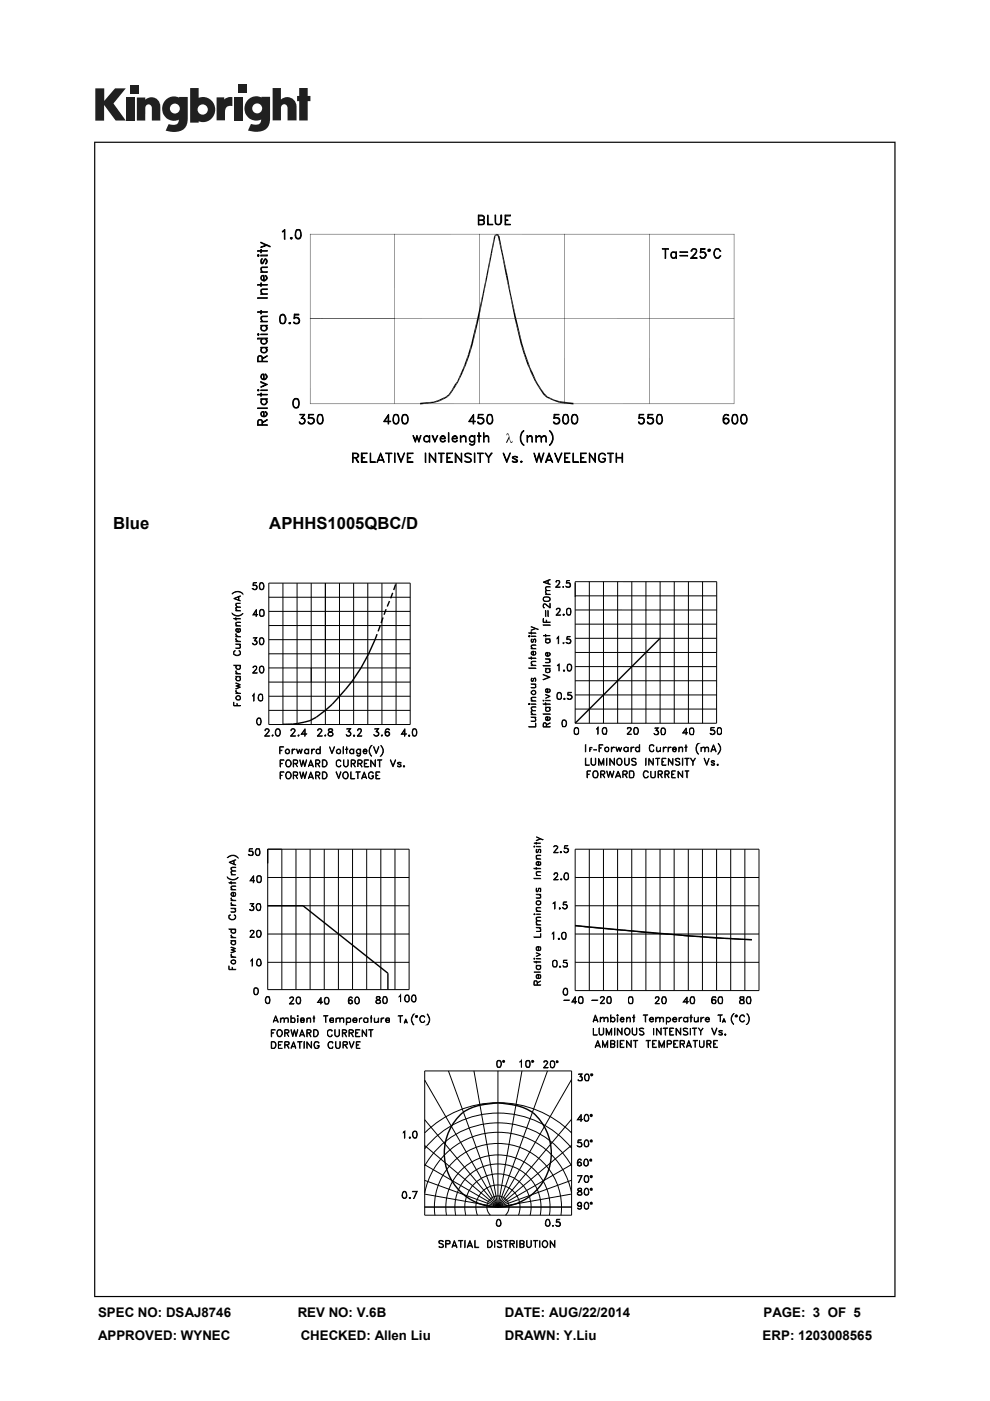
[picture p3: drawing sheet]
<svg xmlns="http://www.w3.org/2000/svg" width="210mm" height="297mm" viewBox="0 0 210 297" stroke-linecap="round" stroke-linejoin="round" font-family="sans-serif">
<defs><g id="words">
<g font-size="3.5">
<text x="24" y="112.1">Blue</text>
<text x="57.1" y="112.1">APHHS1005QBC/D</text>
</g>
<g font-size="2.8">
<text x="20.8" y="279.2">SPEC NO: DSAJ8746</text>
<text x="63.1" y="279.2">REV NO: V.6B</text>
<text x="107.1" y="279.2">DATE: AUG/22/2014</text>
<text x="161.9" y="279.2">PAGE: 3 OF 5</text>
<text x="20.8" y="284">APPROVED: WYNEC</text>
<text x="63.8" y="284">CHECKED: Allen Liu</text>
<text x="107.1" y="284">DRAWN: Y.Liu</text>
<text x="161.8" y="284">ERP: 1203008565</text>
</g>
</g></defs>
<g fill="#231f20">
<path d="M20.2 18.7h1.9v2.7l2.3-2.7h2.3l-2.6 3.2 2.6 3.7h-2.2l-2.4-3.3v3.3h-1.9z"/>
<path d="M26.7 20.7h1.8v4.9h-1.8z"/>
<path d="M49.6 20.7h1.8v4.9h-1.8z"/>
<path d="M27.6 18h1.8v1.8h-1.8z"/>
<path d="M50.6 17.9h1.8v1.8h-1.8z"/>
<path d="M29 20.7h1.8v.4a1.9 1.9 0 0 1 2.2-.3 1.9 1.9 0 0 1 1 2v2.8h-1.8v-2.7a.7 .7 0 0 0-.7-.8 .7 .7 0 0 0-.7 .8v2.7h-1.8z"/>
<path d="M45.9 20.6h1.7v.5a2.02 2.02 0 0 1 1.7-.5v1.9h-.2a1.12 1.12 0 0 0-1.4 1.3v1.7h-1.8z"/>
<path d="M57.8 18.7h1.8v2.4a1.98 1.98 0 0 1 2.2-.3 1.98 1.98 0 0 1 1.1 2v2.7h-1.9v-2.6a.7 .7 0 0 0-.7-.8 .7 .7 0 0 0-.7 .8v2.6h-1.8z"/>
<path d="M63.5 18.7h1.8v1.6h.5v1.1h-.5v4.1h-1.8v-4.1h-.5v-1.1h.5z"/>
<path d="M40.3 18.7v7.3h1.8v-.3a2.63 2.63 0 0 0 3.5-2.5 2.63 2.63 0 0 0-3.5-2.5v-2zM41.9 23.2a1.1 1.1 0 0 1 2.2 0 1.1 1.1 0 0 1-2.2 0z"/>
<path d="M35.3 21a2.56 2.56 0 0 0-.6 3.3 2.56 2.56 0 0 0 3.2 1.1 1.09 1.09 0 0 1-1.5 1.1l-.6-.2-.7 1.4a5.3 5.3 0 0 0 3.8-.2 2.69 2.69 0 0 0 .9-2.4v-4.5h-1.8v.1l-.8-.2a2.44 2.44 0 0 0-1.9 .5zM36 23a1.06 1.06 0 0 1 2.1 0 1.06 1.06 0 0 1-2.1 0z"/>
<path d="M52.8 21a2.56 2.56 0 0 0-.6 3.3 2.56 2.56 0 0 0 3.2 1 1.09 1.09 0 0 1-1.5 1.1l-.7-.1-.6 1.4a5.3 5.3 0 0 0 3.7-.3 2.69 2.69 0 0 0 1-2.3v-4.6h-1.8v.2l-.9-.3a2.44 2.44 0 0 0-1.8 .6zM53.5 23a1.06 1.06 0 0 1 2.1 0 1.06 1.06 0 0 1-2.1 0z"/>
</g>
<g fill="#000">
<path d="M104.1 53.7l-.7 4.8-.2-.1zM104.1 53.7h.2l-.9 4.8zM104.8 50.3l-.5 3.4h-.2zM104.8 50.3l.2 .1-.7 3.3zM104.8 50.2l.2 .2zM104.9 49.9l.2 .1-.3 .3zM104.8 50.3l.3-.3-.1 .3zM104.9 49.9l.5-.3v.3zM104.9 49.9h.5l-.3 .1zM105.4 49.6l.1 .4-.1-.1zM105.8 49.8l-.2 .4-.1-.2zM105.4 49.6l.4 .2-.3 .2z"/>
<path d="M105.8 49.8l.2 .5-.4-.1zM105.6 50.2l1 3.4-.2 .1zM105.6 50.2h.4l.6 3.4zM106.4 53.7l1.3 4.7-.4 .1zM106.4 53.7l.2-.1 1.1 4.8zM98.3 78l-.1 1-.4-.1zM98.3 78l.2 .1-.3 .9zM98.5 77.3v.8l-.2-.1zM98.5 77.3l.3 .1-.3 .7zM99.3 75.2l-.5 2.2-.3-.1zM99.3 75.2l.3 .1-.8 2.1zM99.9 72.9l-.3 2.4-.3-.1z"/>
<path d="M99.9 72.9l.4 .1-.7 2.3zM101.2 67.5l-.9 5.5-.4-.1zM101.2 67.5l.4 .1-1.3 5.4zM102.4 62.1l-.8 5.5-.4-.1zM102.4 62.1l.3 .1-1.1 5.4zM103.2 58.4l-.5 3.8-.3-.1zM103.2 58.4l.2 .1-.7 3.7zM107.3 58.5l1 3.6h-.2zM107.3 58.5l.4-.1 .6 3.7zM108.1 62.1l1.4 5.4-.3 .1zM108.1 62.1h.2l1.2 5.4zM109.2 67.6l1.6 5.3-.4 .1z"/>
<path d="M109.2 67.6l.3-.1 1.3 5.4zM110.4 73l1.1 2.1-.4 .1zM110.4 73l.4-.1 .7 2.2zM111.1 75.2l1.1 2-.3 .2zM111.9 77.4l.6 .6h-.3zM111.1 75.2l.4-.1 .7 2.1zM111.9 77.4l.3-.2 .3 .8zM112.2 78l.7 .8-.3 .2zM112.2 78h.3l.4 .8zM89.1 85.4l2.9-.2-2.9 .5zM89.1 85.7l2.9-.5 .1 .2zM92 85.2l1.2-.5-1.1 .7z"/>
<path d="M92.1 85.4l1.1-.7 .1 .4zM93.2 84.7l1.4-.6-1.3 1zM93.3 85.1l1.3-1 .2 .2zM94.6 84.1l.6-.6-.4 .8zM95.2 83.5l.3 .2-.7 .6zM95.9 82.5l-.4 1.2-.3-.2zM95.9 82.5l.2 .2-.6 1zM96.4 81.6l-.3 1.1-.2-.2zM96.4 81.6l.3 .2-.6 .9zM97 80.8l-.3 1-.3-.2zM97 80.8l.2 .1-.5 .9zM97.8 78.9l-.6 2-.2-.1z"/>
<path d="M97.8 78.9l.4 .1-1 1.9zM107.5 92l.2-.1 .2 .2h-.4l-.1 .2zM107.6 92.1h.3l.4 1.5 .4 .1-.2 .2a2.19 2.19 0 0 1-.6-1.7zM107.9 92.5l.1 .4-.5 1h-.2zM108.7 93.5v.2h-.2zM112.6 79l1.1 1.8-.2 .1zM112.6 79l.3-.2 .8 2zM113.5 80.9l.8 .7-.3 .2zM113.5 80.9l.2-.1 .6 .8zM114 81.8l.8 .7-.2 .2zM114 81.8l.3-.2 .5 .9zM114.6 82.7l.9 .8-.2 .2z"/>
<path d="M114.6 82.7l.2-.2 .7 1zM115.3 83.7l.8 .4-.2 .2zM115.3 83.7l.2-.2 .6 .6zM115.9 84.3l1.7 .4-.1 .3zM116.1 84.1l1.5 .6-1.7-.4zM117.5 85l1.2 .1v.3zM117.6 84.7l1.1 .4-1.2-.1z"/>
<path d="M20 30v245h169.9v-245zM20.2 30.3h169.5v244.5h-169.5z"/>
</g>
<g fill="none" stroke="#000" stroke-width=".25">
<path d="M54.7 53.2h2zM54.7 54l.2 .1-.1 .2h-.1zM54.7 54.1l.1 .2zM55.3 57.6l1.4 .1zM55.3 54.1h1.4v.2h-1.4zM55.3 52.9l.1 .7zM55.3 51.4l2 .9zM55.4 55.8h.4M55.4 56.7l1.3-.1-1.2 .2a.66 .66 0 0 0 .2 .8 .68 .68 0 0 1-.3-.9zM55.5 55v.9M55.9 59.4v-.9h-.2a.52 .52 0 0 0-.1 .8l.5 .1a.49 .49 0 0 0 .4-.4 .49 .49 0 0 0-.2-.5v-.1l.4 .4a.87 .87 0 0 1-.8 .8 .68 .68 0 0 1-.5-1l.6-.2v1M56.1 55.1h.4"/>
<path d="M56.2 55l-.6 .9a.7 .7 0 0 1 0-1.1l-.2 .3M56.4 52l-1.1 .5 1.4-.5M56.4 55v.9M56.5 55.8l-.2 .1 .4-.4v-.2l-.4-.5-.6 1.1M59.9 49.1l.5-.4v2l-.1-1.9zM61.6 50.4h.3v.3zM61.8 50.4h.1M61.8 50.4l.1 .1zM62.9 50.4h.7M62.9 48.8h.7l.3 .7v.6l-.5 .6-.6-.2-.2-.4zM62.9 48.8h.7M63 48.8a1.66 1.66 0 0 0 0 1.7"/>
<path d="M63.5 48.8a1.66 1.66 0 0 1 0 1.7M101.6 46.6h1v-.7l-1-.1v1.8l1-.1v-.7l-1-.1M102.2 46.6l.4 .1 .1 .3v.5l-.5 .2h-.7v-2.1h.7l.5 .3v.7l-.5 .1M103.4 45.6l.1 2 1 .1h-1.1zM105 45.6l.2 1.8 .4 .2 .5-.2 .1-1.8h.2v1.5a.68 .68 0 0 1-.7 .6 .68 .68 0 0 1-.7-.6zM105.7 50.2h.2M107.1 45.6h1.1v.2h-1v1.8l1 .1h-1.1zM107.2 46.6h.5l-.5 .1M140.5 52.7l1.3 .1zM141.1 52.8v2l.1-2M142.4 53.6l.3-.2 .7 .3-.4-.2a.6 .6 0 0 0-.6 .6 .6 .6 0 0 0 .6 .6l.4-.3-.2 .3-.4 .1a.78 .78 0 0 1-.4-1.2zM143.4 53.4l.1 1.4z"/>
<path d="M144.2 53.4l1.6 .1zM144.2 54.2l1.6 .1zM146.6 54.7l1.3 .1h-1.4l1.1-1.3 .1-.3-.1-.3-.6-.1-.2 .4h-.2a.59 .59 0 0 1 .6-.5 .59 .59 0 0 1 .6 .6l-.3 .5-.9 1M148.5 54.4l.3 .3M149.3 53.5a.68 .68 0 0 1 0 1.2M149.6 53.9l-.1-.3-.3-.1-.7 .1 .1-.9h1l-.9 .1-.1 .7a.76 .76 0 0 1 .8 0 .76 .76 0 0 1 .4 .7l-.3 .5a.67 .67 0 0 1-1-.4l.1 .2a.6 .6 0 0 0 1-.2M150.2 53l.2-.2 .3 .1v.3l-.3 .1-.2-.1zM150.2 53h.4l-.1 .2h-.2zM151.8 52.8l.1-.1a.77 .77 0 0 1 1 .5h-.2l-.3-.4h-.5a1.19 1.19 0 0 0 0 1.9h.5l.3-.4h.2a.76 .76 0 0 1-1.1 .4l-.4-.7v-.5zM54.7 70.8h.2l-.1 .3zM54.7 71.7h2v.2h-2zM54.7 66.1l2 .1z"/>
<path d="M54.7 63.1l2 .1zM54.7 60.4h2zM54.7 70.8l.1 .1zM55.3 73.6l1.4 .1zM55.3 70.8l1.4 .1zM55.3 69l1.4 .1zM55.3 68.1l1.4 .1zM55.3 65.9l.1 .6zM55.3 62.3l1.4 .1zM55.3 60l.1 .7zM55.4 73.9l.2-.2-.2 .4a.56 .56 0 0 0 .6 .6 .56 .56 0 0 0 .5-.6l-.2-.4 .4 .4v.3a.81 .81 0 0 1-1.1 .3 .6 .6 0 0 1-.2-.8zM55.4 72l.2-.1a.69 .69 0 0 0 0 .9l.3 .1a.51 .51 0 0 0 .6-.7l-.2-.3 .4 .3a.67 .67 0 0 1-.8 .8 .67 .67 0 0 1-.5-1z"/>
<path d="M55.4 69.2l.2-.1-.2 .3a.56 .56 0 0 0 .6 .7 .56 .56 0 0 0 .5-.7l-.2-.3 .4 .3v.3a.81 .81 0 0 1-1.1 .4 .6 .6 0 0 1-.2-.9zM55.4 67.1l1.3-.1-1 .1-.2 .2-.1 .3 .3 .5a.77 .77 0 0 1-.3-1zM55.4 61.4l1.3-.1-1.2 .2a.64 .64 0 0 0 .2 .8 .65 .65 0 0 1-.3-.9zM55.7 76.6l-.1-1-.3-.2-.5 .1-.1 .4v.8h2l-2-.1 .1-1h.7l.1 1M55.7 76l1-.6-1 .7M59.6 68.5h.7M59.6 66.9h.7M59.6 66.8l.3-.2a1.1 1.1 0 0 1 .8 1 1.1 1.1 0 0 1-.6 1h-.5a1.66 1.66 0 0 1 0-1.8zM59.7 66.8a1.66 1.66 0 0 0 0 1.8M60.2 66.8a1.66 1.66 0 0 1 0 1.8M61.3 68.5l.2-.1 .1 .2h-.2zM61.4 68.5h.1"/>
<path d="M61.4 68.5l.1 .1zM62.4 68.4l.2 .2M63.1 67.4a.68 .68 0 0 1 0 1.2M63.5 67.8l-.5-.4-.6 .1v-.9h1v.2h-.9l-.1 .6a.7 .7 0 0 1 1 .1 .7 .7 0 0 1-.2 1 .7 .7 0 0 1-.9-.2h.1a.67 .67 0 0 0 .9 .2l.2-.4M54.7 82.7l.1-.1 .1 .2-.2 .1zM54.7 86.5l2 .1zM54.7 83.6l2 .1zM54.7 82.7l.1 .1zM55.3 84.6h1.4zM55.3 83.4l.1 .6zM55.3 82.7l1.4 .1zM55.3 80.9l1.4 .6-1.4 .6 1.1-.6-1.1-.4z"/>
<path d="M55.4 84.8l.2-.2-.2 .5 .1 .4 .6 .2 .4-.4-.2-.7a.66 .66 0 0 1 .2 1 .66 .66 0 0 1-.9 .1 .66 .66 0 0 1-.2-.9zM55.7 90.1l-.1-1-.3-.1h-.5l-.1 .4v.7h2h-2l.1-1h.7l.1 1M55.7 89.6l1-.6-1 .6M55.9 80.4v-1h-.2l-.3 .4a.59 .59 0 0 0 .3 .6 .59 .59 0 0 0 .6-.1l.2-.2-.2-.8a.64 .64 0 0 1 .2 1 .64 .64 0 0 1-1 0 .64 .64 0 0 1 .2-1h.3v1.1M55.9 88.3v-.9h-.2a.49 .49 0 0 0-.1 .8l.3 .1a.5 .5 0 0 0 .6-.3 .5 .5 0 0 0-.2-.6v-.1l.4 .3a.66 .66 0 0 1-.8 .8 .66 .66 0 0 1-.4-1l.5-.1v1M62.4 84.7l.3-.1 .5 .1M62.4 86.3h.8M62.4 84.6a.64 .64 0 0 1 1 .3 1.83 1.83 0 0 1-.2 1.5 .81 .81 0 0 1-1-.1 .81 .81 0 0 1-.1-1zM62.5 84.6a1.42 1.42 0 0 0 0 1.8M63 84.6a1.42 1.42 0 0 1 0 1.8M63.5 89.6l.3 .2M64 88.6a.65 .65 0 0 1 .7 .5 .65 .65 0 0 1-.5 .8 .65 .65 0 0 1-.7-.4l.1 .1a.6 .6 0 0 0 1-.2"/>
<path d="M64.3 88.7a.62 .62 0 0 1 .3 .6 .62 .62 0 0 1-.3 .5M64.6 87.9l-.7 .8 .6 .1 .1 .3M64.6 87.9h-1h1l-.6 .8M65.4 89.6l.3 .2M66.2 88.6a.64 .64 0 0 1 .3 1l-.3 .2M66.6 89.1a.84 .84 0 0 0-1.2-.4l.1-.8h1l-.9 .1-.1 .6a.72 .72 0 0 1 1 .1 .72 .72 0 0 1-.2 1.1 .72 .72 0 0 1-1-.3l.2 .1a.68 .68 0 0 0 1.1-.2M67.5 89.6l.3 .2 .5-.2M67.5 88h.8l.2 .7v.6l-.4 .6-.6-.2-.2-.4zM67.5 88h.8M67.6 88a1.79 1.79 0 0 0 0 1.8M68.2 88a1.79 1.79 0 0 1 0 1.8M74.9 97l.9-.1v-.7h-.9l-.1 1.8v-1.9h.8l.5 .4-.2 .4-1 .2"/>
<path d="M75.4 97.1l.5 .9h.2l-.6-.9M76.7 96.1h1.2l-1.1 .1v1.7l1.1 .1h-1.2zM76.8 97h.5l-.5 .1M78.5 96.1l.1 1.8 1 .1h-1.1zM80.1 97.6h1.1M80.2 97.5h1M80.7 96.1l.8 1.9-.8-1.7-.7 1.7zM81.5 89.3l1.3 .1h-1.4l1-1.5v2l-.1-1.8-.8 1.3M81.8 96.1l1.3 .1zM82.4 96.2v1.8l.1-1.8M83.6 89.6l.3 .2 .5-.2M83.6 88h.8l.2 .7v.6l-.5 .6-.6-.2-.1-.4z"/>
<path d="M83.6 88h.8M83.7 88a1.79 1.79 0 0 0 0 1.8M83.7 96.1l.1 1.9zM84.3 88a1.79 1.79 0 0 1 0 1.8M84.3 96.1h.2l.5 1.7 .8-1.7-.8 1.9zM85.5 88a.81 .81 0 0 1 .9 .1 .81 .81 0 0 1 .2 1l-.1 .4a.71 .71 0 0 1-1 .3 1.79 1.79 0 0 1 0-1.8zM85.5 89.6l.3 .2 .4-.2M85.5 88h.7M85.6 88a1.42 1.42 0 0 0 0 1.8M86.1 88a1.42 1.42 0 0 1 0 1.8M86.4 96.1h1.2l-1.1 .1v1.7l1.1 .1h-1.2zM86.5 97h.6l-.6 .1"/>
<path d="M87.6 92.4l.5 1.1 .3-1.1 .5 1.1 .4-1.1-.4 1.3-.5-1-.3 1zM90.1 92.5a.56 .56 0 0 1 1 .2 .78 .78 0 0 0-1.1 0v.8a.78 .78 0 0 0 1.1 0 .67 .67 0 0 1-1.1 0 .67 .67 0 0 1 .1-1zM90.2 96.1l.1 1.9zM91.1 92.4v1.3zM91.1 96.1l1.2 1.7 .1-1.7v1.9l-1.3-1.7v1.7zM91.6 92.4h.2l.4 1.1 .6-1.1-.6 1.3zM93 96.1l1.2 .1zM93.4 92.9h1l-.1-.3-.5-.1a.57 .57 0 0 0-.3 .8 .57 .57 0 0 0 .8 .2l.1-.1v.1a.64 .64 0 0 1-.9 .1 .64 .64 0 0 1-.1-.9l.4-.3h.3l.3 .4v.2h-1M93.5 96.2v1.8h.2v-1.8M94.8 96.1h1.2l-1.1 .1v1.7l1.1 .1h-1.2zM94.9 97h.6l-.6 .1M95.1 91.8l.1 1.9z"/>
<path d="M96 92.9h.9a.47 .47 0 0 0-.6-.4 .47 .47 0 0 0-.3 .6l.1 .4a.48 .48 0 0 0 .8-.1l.1 .1-.2 .1a.62 .62 0 0 1-.7 0 .62 .62 0 0 1-.2-.7 .59 .59 0 0 1 .4-.5 .59 .59 0 0 1 .6 .2l.1 .4h-1M96.6 96.1l1.2 1.7 .1-1.7v1.9l-1.2-1.7v1.7h-.1zM97.7 92.4v1.3zM97.7 92.8l.6-.4 .5 .1v1.2v-.9l-.2-.2-.3-.1zM98.6 96.3a.99 .99 0 0 1 1.3 0h-.1a.7 .7 0 0 0-1.1 .2l.1 .3a1.14 1.14 0 0 1 1.1 1 1.02 1.02 0 0 1-1.3 0l.5 .1 .8-.1-.1-.5-.8-.4a.46 .46 0 0 1-.4-.6zM99.5 89.3l1.3 .1h-1.4l1.1-1.5v2l-.1-1.8-.9 1.3M99.6 92.7l.3-.3h.4l.3 .3-.7-.2a.58 .58 0 0 0-.3 .7 .58 .58 0 0 0 .7 .4l.3-.1a.64 .64 0 0 1-.9 .1 .64 .64 0 0 1-.1-.9zM100.6 92.4l.1 1.4a.6 .6 0 0 1-.4 .6 .6 .6 0 0 1-.7-.3l.4 .2 .5-.2zM100.6 96.1l.1 1.9zM101.3 92.4h.7v.1h-.7zM101.3 96.1l1.2 .1zM101.4 89.6l.3 .2"/>
<path d="M101.6 91.8v1.9zM101.8 96.2v1.8l.1-1.8M102.1 88.6a.64 .64 0 0 1 .4 1l-.4 .2M102.6 91.8l.1 1.9zM102.6 89.1a.84 .84 0 0 0-1.2-.4l.1-.8h1l-.9 .1-.1 .6a.72 .72 0 0 1 1 .1 .72 .72 0 0 1-.2 1.1 .72 .72 0 0 1-1-.3l.2 .1a.68 .68 0 0 0 1.1-.2M102.7 92.8l.4-.4h.3l.3 .4v.9l-.2-1.1a.64 .64 0 0 0-.8 .2zM103.5 89.6l.3 .2 .5-.2M103.5 88h.8l.2 .7v.6l-.5 .6-.6-.2-.1-.4zM103.5 88h.8M103.6 88a1.79 1.79 0 0 0 0 1.8M103.6 97l.6-.9h.2l-.7 .9v1l-.1-1-.7-.9 .8 .9M104.2 88a1.79 1.79 0 0 1 0 1.8"/>
<path d="M106.7 96.1l.8 1.7 .7-1.7-.7 1.9zM108.8 97.1l.9 .4 .1 .3a.7 .7 0 0 1-1.1 0l.2 .1M108.8 97.9h.9M108.8 96.9h.9M108.9 96.8l-.1 .2 .1 .2M109.5 97.5l.2 .2-.2 .2M109.5 96.8l.3 .2a.7 .7 0 0 0-1.1 0l1 .6M110.4 97.9l.2-.1 .1 .1-.2 .1zM110.5 97.9h.1M110.5 97.9h.1zM110.8 91.5l.3-.2a2.03 2.03 0 0 0 0 3.1 1.94 1.94 0 0 1-.3-2.9zM111.8 92.4l.1 1.3z"/>
<path d="M111.9 92.8l.4-.4h.3l.3 .4v.9l-.2-1.1a.64 .64 0 0 0-.8 .2zM113.2 96.1l.6 1.7 .5-1.7 .5 1.7 .6-1.7-.6 1.9-.5-1.7-.5 1.7zM113.7 92.4v1.3zM113.7 92.8l.6-.4 .5 .1v1.2v-.9l-.2-.2-.3-.1zM114.8 92.8l.5-.4h.3l.3 .4v.9l-.2-1.1a.64 .64 0 0 0-.9 .2zM116 97.6h1.1M116 97.5h1M116.5 96.1l.7 1.9-.7-1.7-.6 1.7h-.2zM116.5 91.3a1.88 1.88 0 0 1 0 3.1 2.01 2.01 0 0 0 0-3.1zM117.5 89.6l.3 .2M117.6 96.1l.8 1.7 .8-1.7-.8 1.9zM118.2 88.6a.64 .64 0 0 1 .4 1l-.4 .2"/>
<path d="M118.7 89.1a.84 .84 0 0 0-1.2-.4l.1-.8h1h-.9l-.1 .7a.72 .72 0 0 1 1 .1 .72 .72 0 0 1-.2 1.1 .72 .72 0 0 1-1-.3l.2 .1a.68 .68 0 0 0 1.1-.2M119.6 89.6l.2 .2 .5-.2M119.6 87.9h.7l.3 .8v.6l-.5 .6-.6-.2-.2-.4zM119.6 88h.7M119.7 87.9a1.79 1.79 0 0 0 0 1.9M119.8 96.1h1.1l-1.1 .1v1.7l1.1 .1h-1.1zM119.8 97h.6l-.6 .1M120.3 87.9a1.79 1.79 0 0 1 0 1.9M121.5 89.6l.3 .2 .4-.2M121.5 88h.7M121.5 87.9a.81 .81 0 0 1 .9 .2 .81 .81 0 0 1 .2 1l-.1 .4a.71 .71 0 0 1-1 .3 1.79 1.79 0 0 1 0-1.9zM121.5 96.1l.1 1.8 1.1 .1h-1.2z"/>
<path d="M121.6 87.9a1.42 1.42 0 0 0 0 1.9M122.1 87.9a1.42 1.42 0 0 1 0 1.9M123.1 96.1h1.2l-1.1 .1v1.7l1.1 .1h-1.2zM123.2 97h.6l-.6 .1M125 96.1l1.2 1.7 .1-1.7v1.9l-1.2-1.7-.1 1.7zM127.1 96.3a.75 .75 0 0 1 1.3 .2 .78 .78 0 0 0-1-.3 .78 .78 0 0 0-.4 1.1 .67 .67 0 0 0 .5 .6 .67 .67 0 0 0 .8-.3v-.3l-.4-.1h.5a.73 .73 0 0 1-.7 .9 .73 .73 0 0 1-.7-.8zM128.9 96.1l1.2 .1zM129.4 96.2v1.8h.2v-1.8M130.7 96.1l.1 1.9zM130.8 97h1.2M130.8 97.1h1.2M132 96.1v1.9z"/>
<path d="M135.5 89.6l.3 .2M136.3 88.6a.68 .68 0 0 1 0 1.2M136.6 89.1l-.2-.4-.2-.1-.7 .1 .1-.8h.9l-.8 .1-.1 .6a.68 .68 0 0 1 1 .2 .68 .68 0 0 1-.2 .9 .68 .68 0 0 1-1-.2l.2 .1a.6 .6 0 0 0 1-.2M137.4 89.6l.3 .2M138.1 88.6a.64 .64 0 0 1 .4 1l-.4 .2M138.6 89.1a.84 .84 0 0 0-1.2-.4l.1-.8h1l-.9 .1-.1 .6a.72 .72 0 0 1 1 .1 .72 .72 0 0 1-.2 1.1 .72 .72 0 0 1-1-.3l.2 .1a.68 .68 0 0 0 1.1-.2M139.5 89.6l.2 .2 .5-.2M139.5 88h.7l.3 .7v.6l-.5 .6-.6-.2-.2-.4zM139.5 88h.7M139.6 88a1.79 1.79 0 0 0 0 1.8M140.2 88a1.79 1.79 0 0 1 0 1.8M153.5 89.4l.5 .4 .6-.4"/>
<path d="M153.5 89.1l.5-.4 .3 .1 .3 .3M153.7 88h.8M153.8 88a1.32 1.32 0 0 0 .1 1.8M153.9 88.7l-.4 .2v.3M154.1 88.7l.4 .2 .1 .3-.1 .4-.4 .2M154.3 88l.3 .1a.64 .64 0 0 0-.9-.1 1.14 1.14 0 0 0 .3 1.9 .66 .66 0 0 0 .6-1 .66 .66 0 0 0-1.1 0M155.5 89.6l.2 .2 .5-.2M155.5 88h.7l.3 .7v.6l-.5 .6-.6-.2-.2-.4zM155.5 88h.7M155.6 88a1.79 1.79 0 0 0 0 1.8M156.2 88a1.79 1.79 0 0 1 0 1.8M157.3 89.6l.4 .2 .4-.2"/>
<path d="M157.3 88h.8M157.3 88a.81 .81 0 0 1 1 .1 .81 .81 0 0 1 .1 1v.4a.71 .71 0 0 1-1.1 .3 1.79 1.79 0 0 1 0-1.8zM157.5 88a1.42 1.42 0 0 0 0 1.8M158 88a1.42 1.42 0 0 1 0 1.8"/>
</g>
<g fill="none" stroke="#000" stroke-width=".21">
<path d="M65.7 49.6h90M65.8 49.6v36M83.7 49.6v36M101.8 49.6v36M104.8 50.3h.2M119.7 49.6v36M137.7 49.6v36M155.7 49.6v36M65.7 67.6h90M65.7 85.6h90M49.2 130l.2 .2a1.52 1.52 0 0 0 2.1-.2 1.38 1.38 0 0 1-2.3 0zM49.2 125.9a1.45 1.45 0 0 1 2.3 .1 1.53 1.53 0 0 0-2.3 0z"/>
<path d="M49.6 131.1l1.4 .1zM49.6 126.9l1.4-.6-1.3 .6 1.3 .5zM49.7 138l.2-.1a.52 .52 0 0 0-.3 .6 .52 .52 0 0 0 .5 .4l.8-.1v-.6l-.2-.3 .3 .4v.3a.74 .74 0 0 1-.9 .4l-.5-.2v-.6zM50 137.4l.9-.1-.1-.7 .2 .4-.1 .4-.1 .1zM50 136.6h1zM50 136h1zM50 134.9l1 .1zM50 132.7h1zM50 131l.1 .5zM50 129.4l1 .1zM50 135.4l.5 .6-.5-.4zM50 134.4l.5 .5-.5-.3z"/>
<path d="M50.1 133.3h.4l.1 .7 .3-.2-.1-.5a.49 .49 0 0 1 .1 .6 .49 .49 0 0 1-.6 .1l-.3-.2zM50.1 132l.9-.1-.8 .1a.45 .45 0 0 0 .1 .7l-.3-.4zM50.1 128.8l.9-.1-.8 .1a.45 .45 0 0 0 .1 .6l-.3-.3zM50.1 127.9h.9l-.8 .1-.1 .3 .2 .4-.3-.4zM50.2 133.3h.3v.7l-.4-.2zM50.6 126.5v.7M50.7 126.5v.8M53.6 136.5l.2 .1M53.6 124.8l.2 .2M53.7 130.3l1 .1h-1.1l.8-1.2v1.5l-.1-1.3-.6 1M54 135.8l.5 .2a.51 .51 0 0 1-.3 .7 .51 .51 0 0 1-.6-.3l.1 .2a.52 .52 0 0 0 .8-.2M54.2 135.9l.3 .3-.3 .4"/>
<path d="M54.2 124.1a.47 .47 0 0 1 .3 .4 .47 .47 0 0 1-.3 .5M54.4 135.2l-.5 .7 .6 .2M54.4 135.3l-.7-.1h.8l-.5 .7M54.5 124.7a.52 .52 0 0 1-.9 .1M54.5 124.4l-.4-.3-.5 .1 .1-.7h.7l-.6 .1-.1 .5h.6a.51 .51 0 0 1 .2 .6 .51 .51 0 0 1-.5 .3l-.4-.2M55.2 136.6h.6M55.2 135.3a.52 .52 0 0 1 .7 .2 .82 .82 0 0 1-.5 1.2l-.2-.1-.2-.6zM55.2 135.4h.6M55.2 124.9h.6M55.2 123.6l.2-.1a.78 .78 0 0 1 .6 .8 .78 .78 0 0 1-.6 .7h-.2l-.2-.6zM55.2 123.7h.6M55.2 130.5h.6"/>
<path d="M55.2 129.3l.4-.1 .4 .3v1a.55 .55 0 0 1-.9 0v-1zM55.2 129.4h.6M55.2 135.3l-.1 .6 .1 .7M55.2 123.6l-.1 .6 .1 .8M55.3 129.3a1.02 1.02 0 0 0 0 1.3M55.7 135.3a1.02 1.02 0 0 1 0 1.3M55.7 123.6a1.02 1.02 0 0 1 0 1.4M55.8 129.3a1.02 1.02 0 0 1 0 1.3M57 129.6h30M57 126.6h30M57 123.6h30v30h-30zM57 138.6h30"/>
<path d="M57 135.6h30M57 132.6h30M60 123.6v30M63 123.6v30M66 123.6v30M69 123.6v30M72 123.6v30M75 123.6v30M78 123.6v30M81 123.6v30M84 123.6v30M112.1 134.9l.2-.1 .1 .1-.2 .1z"/>
<path d="M112.1 134.2l1.6 .1zM112.1 139.5l1.6 .1zM112.2 134.9h.1zM112.6 137.5l1.1 .1zM112.6 134.9h1.1zM112.6 133.9l.1 .5zM112.6 132.8l1.6 .7zM112.6 139.3l.1 .5zM112.7 136.1h.4M112.7 136.8l1-.1-1 .3 .3 .5-.4-.4zM112.8 135.5v.6M112.8 138.2h.3v.6l-.4-.2z"/>
<path d="M113.1 138.8h.5l-.1-.7 .2 .3a.47 .47 0 0 1-.6 .5l-.5-.3 .1-.4 .3-.1h.2v.7M113.2 135.6h.4M113.3 135.5l-.4 .7-.3-.2 .1-.5h.2l-.2 .1M113.6 135.5l-.1 .7 .2-.2-.2-.5-.3 .1-.2 .5M113.6 133.3l-1 .4 1.1-.4M115.2 123.4l1.5-.6-1.3 .6 1.3 .5zM115.2 132.5l1.5 .1zM115.2 131.1l.1 .8 1.4 .1h-1.5zM115.2 134.8h1.5M115.3 126.8a.99 .99 0 0 1 1.3 0M115.3 127.2a.99 .99 0 0 0 1.3 0M115.3 126.7v.6"/>
<path d="M115.3 126.7l.1-.1h1l.3 .4-.1 .3-.2 .2h-1a.55 .55 0 0 1-.1-.8zM115.7 126l1 .1zM115.7 129.4l.1 1.3zM115.7 139.7l1 .1zM115.7 135.5h1zM115.7 134.5l.1 .5zM115.8 125.2h.9l-.9 .1 .1 .7-.2-.4zM115.8 124.5l.9-.1-.9 .1 .1 .7a.55 .55 0 0 1-.1-.7zM115.8 138.5l.3-.1v.7l-.3-.2zM115.9 131.9v-.4v.4M115.9 135.5l-.1 .7h.7l.1-.4-.1-.3 .2 .3a.5 .5 0 0 1-.6 .6 .5 .5 0 0 1-.2-.9zM116.1 139.1l.5-.3v-.2l-.2-.2 .1-.1 .2 .3v.2l-.2 .3a.46 .46 0 0 1-.7-.1 .46 .46 0 0 1 .1-.7h.3v.8"/>
<path d="M116.2 123v.8M116.2 129.4l.1 1.3zM116.3 122.9v1M116.5 126.7v.6M116.6 128.9l.1-1v1l-.8-.6a.45 .45 0 0 0-.6-.1v.6l.2 .1h-.2v-.8a.45 .45 0 0 1 .6 .2l.8 .6M117.9 124.5h.9h-1l.9-1-.2-.4h-.4l-.2 .3 .1-.2 .6-.1 .1 .4-.8 1M118 130.4l.9 .1h-1l.8-1v-.4l-.1-.1-.6 .2a.46 .46 0 0 1 .4-.3 .46 .46 0 0 1 .4 .3l-.1 .5-.7 .8M118.1 135.3l.4-.4v1.6l-.1-1.4zM119.3 124.5l.2-.1v.1zM119.4 136.3l.2 .1-.1 .1zM119.4 124.5h.1M119.5 136.3h.1"/>
<path d="M119.5 130.2l.2 .1-.1 .2-.2-.1zM119.5 130.3l.1 .1zM120.1 124.4l.3 .1M120.2 136.3l.2 .1M120.3 123.1l-.1 .5a.54 .54 0 0 1 .7 .2 .54 .54 0 0 1-.1 .7 .54 .54 0 0 1-.8-.2l.2 .2h.7v-.3M120.3 129.1h.6M120.3 130.3h.6M120.3 129l.4-.1 .3 .3 .1 .6-.2 .6h-.6l-.1-.3v-.9zM120.4 129a1.02 1.02 0 0 0 0 1.4M120.7 123.6a.48 .48 0 0 1 0 .9M120.8 135.5a.47 .47 0 0 1 .2 .5 .47 .47 0 0 1-.2 .4M120.9 129l.1 .2v.9l-.1 .3"/>
<path d="M120.9 123.1h-.7v.6a.48 .48 0 0 1 .7 .2M121 135.8a.6 .6 0 0 0-.8-.2l.1-.7h.6l-.6 .1v.5h.5a.51 .51 0 0 1 .3 .6 .51 .51 0 0 1-.6 .4l-.4-.3 .2 .1a.52 .52 0 0 0 .7-.2M122 138.3h30M122 135.3h30M122 129.3h30M122 126.3h30M122 123.3h30v30h-30zM125 123.3v30.1M128 123.3v30.1M131 123.3v30.1M134 123.3v30.1M137 123.3v30.1"/>
<path d="M140 123.3v30.1M143 123.3v30.1M146 123.3v30.1M149 123.3v30.1M152 132.3h-30M49.6 148.8v.9h1.4l-1.4-.1M49.6 141l1.4 .1zM50 147h1zM50 144.8l1 .4-.7 .2 .7 .3-1 .4 .8-.4-.8-.3 .8-.2zM50 143.4l1 .1zM50 142.8l1 .1zM50 146.4l.5 .6-.5-.4z"/>
<path d="M50 142.2l.5 .6-.5-.3zM50.1 147.7a.55 .55 0 0 1 .7-.1l.2 .3-.2 .5h-.5a.45 .45 0 0 1-.2-.7zM50.1 143.7l.2-.2-.2 .5 .4 .3 .4-.1-.1-.7 .2 .3-.2 .5h-.5a.45 .45 0 0 1-.2-.6zM50.1 141.2l.2-.1-.2 .3 .1 .3 .4 .2 .3-.2-.1-.6 .2 .3-.2 .5a.53 .53 0 0 1-.6-.1 .53 .53 0 0 1-.1-.6zM50.2 147.7l.3-.1h.3l.1 .6-.3 .2-.3-.1-.2-.2zM50.3 149.6v-.4v.4M53.6 147.5l.3-.4v1.6l-.1-1.4zM53.6 142.6l1 .1h-1l.8-.9v-.4l-.2-.1-.6 .2a.46 .46 0 0 1 .5-.3 .46 .46 0 0 1 .4 .3l-.2 .5-.7 .7M54.7 153.6h.5M54.7 152.4h.5M54.7 152.3h.5l.2 .6-.2 .7a.75 .75 0 0 1-.8-.4 .75 .75 0 0 1 .3-.9zM54.7 152.3a1.02 1.02 0 0 0 0 1.3"/>
<path d="M55 148.5h.6M55 147.2h.6l.2 .7-.1 .5-.2 .2-.6-.1-.2-.3v-.4zM55 147.3h.6M55.1 147.2a1.02 1.02 0 0 0 0 1.4M55.2 152.3l.1 .6-.1 .7M55.2 142.6h.6M55.2 141.4h.6M55.2 141.3a.45 .45 0 0 1 .7 .2 .82 .82 0 0 1-.5 1.2l-.2-.1a1.02 1.02 0 0 1 0-1.3zM55.3 141.3a1.02 1.02 0 0 0 0 1.3M55.5 147.2l.2 .3v.9l-.2 .2M55.8 141.3l.1 .6-.1 .7M56.2 156l1 .1h-1.1l.9-1.1a.43 .43 0 0 0-.4-.4 .43 .43 0 0 0-.4 .3 .44 .44 0 0 1 .5-.4 .44 .44 0 0 1 .3 .6l-.8 1"/>
<path d="M57 150.6h30M57 147.6h30M57 144.6h30M57 141.6h30M57.7 155.9h.2l-.1 .2zM57.8 155.9h.1M57.8 155.8h.1M58.6 155.9h.6M58.6 154.6a.78 .78 0 0 1 1 .6 .78 .78 0 0 1-.6 .9h-.1a.96 .96 0 0 1-.3-1.5zM58.6 154.7h.6M58.7 154.6a1.12 1.12 0 0 0 0 1.4M59.1 154.6a1.12 1.12 0 0 1 0 1.4"/>
<path d="M59.3 158.3h.9l-.8 .1v1.4zM59.4 159.1h.4h-.4M61.7 156l1 .1h-1.1l.9-1.1a.43 .43 0 0 0-.4-.4 .43 .43 0 0 0-.4 .3 .44 .44 0 0 1 .5-.4 .44 .44 0 0 1 .3 .6l-.8 1M61.9 158.8l.1 1zM62.2 158.9l.4-.1-.4 .2-.2 .2zM62.9 158.8l.3 .9 .3-.9 .3 .9 .3-.9-.3 1-.3-.7-.3 .7zM63.2 155.9h.2l-.1 .2zM63.3 155.9h.1M63.3 155.8h.1M64 155.6l1.1 .1h-1.2l.8-1.2v1.6l-.1-1.4-.6 1M64.6 159.1l.3-.3h.3l.2 .3-.2-.2a.43 .43 0 0 0-.6 .4 .43 .43 0 0 0 .6 .4h.2a.49 .49 0 0 1-.6 0 .49 .49 0 0 1-.2-.6zM65.4 158.8l.1 1z"/>
<path d="M66.1 158.8l.1 1zM66.3 158.9l.5-.1-.5 .2-.1 .2zM67.2 158.9l.4-.1 .3 .3-.3-.2a.43 .43 0 0 0-.5 .4 .43 .43 0 0 0 .5 .4h.3l-.3 .1a.48 .48 0 0 1-.6-.6zM67.4 156l1 .1h-1.1l.9-1.1a.43 .43 0 0 0-.4-.4 .43 .43 0 0 0-.4 .3 .44 .44 0 0 1 .5-.4 .44 .44 0 0 1 .3 .6l-.8 1M67.9 158.3v1.5zM69 155.8v.3zM69 155.9h.1M69 155.8h.1M69.6 155.8l.3 .2M69.7 154.6l-.1 .3 .9 .5a.44 .44 0 0 1-.3 .6 .44 .44 0 0 1-.6-.4l.2-.3 .6-.2 .2-.4a.6 .6 0 0 0-.9-.1zM69.7 154.7h.8M69.8 154.6l-.1 .3 .3 .2a.55 .55 0 0 1 .7 .4 .55 .55 0 0 1-.6 .7 .55 .55 0 0 1-.5-.6l.2-.3 .7-.4-.1-.3"/>
<path d="M69.9 158.3l.5 1.4 .6-1.4-.6 1.5zM70.6 155.8l-.3 .2M71.5 159.1l.3-.2 .3 .1 .1 .7a.45 .45 0 0 1-.6 0 .45 .45 0 0 1-.1-.6zM72.8 158.3l.1 1.5zM73.3 158.8l.5 .1zM73.5 155.8l.2 .2M73.5 158.3v1.5M73.9 155.1l.5 .2v.6l-.6 .2-.3-.1-.1-.2 .1 .1a.54 .54 0 0 0 .9-.2M74.1 155.2a.48 .48 0 0 1 0 .8M74.2 159.1l.3-.3h.2l.3 .3-.3-.2a.43 .43 0 0 0-.5 .4 .43 .43 0 0 0 .5 .4h.3a.49 .49 0 0 1-.7 0 .49 .49 0 0 1-.1-.6zM74.3 154.6l-.8-.1h.9l-.5 .7M74.3 154.5l-.5 .7 .4 .1 .2 .2"/>
<path d="M75 155.9l.1-.1 .1 .2-.1 .1zM75 158.8l.1 1zM75.1 155.9v.1zM75.6 159.1l.3-.3h.3l.2 .3-.2-.2a.43 .43 0 0 0-.6 .4 .43 .43 0 0 0 .6 .4h.2a.49 .49 0 0 1-.6 0 .49 .49 0 0 1-.2-.6zM75.8 156l.9 .1h-1l.9-1v-.4l-.5-.1-.2 .3-.1-.1 .3-.3h.3l.2 .1 .1 .4-.9 1.1M76.4 158.8l.1 1.1-.2 .3-.4 .1-.3-.2 .4 .1h.3zM77.1 159.2l.1 .5h.7l-.3 .1a.48 .48 0 0 1-.6-.6l.3-.4a.44 .44 0 0 1 .6 .5h-.8M77.2 159l.4-.1 .2 .3h-.7zM78.6 158.2l.3-.2-.2 .2a1.54 1.54 0 0 0 .2 2.1 1.45 1.45 0 0 1-.3-2.1zM79.2 158.3l.6 1.4 .6-1.4-.6 1.5zM79.4 155.8l.2 .2M79.8 155.1l.5 .2v.5l-.6 .3-.3-.2v-.1a.52 .52 0 0 0 .7 .1l.2-.2"/>
<path d="M80 155.2l.3 .4-.3 .4M80.2 154.6l-.7-.1h.8l-.5 .7M80.2 154.5l-.5 .7 .4 .1 .2 .2M80.7 158a1.39 1.39 0 0 1 0 2.3l.2-.1a1.54 1.54 0 0 0-.2-2.2zM81 155.8v.3zM81 155.9h.1M81 155.8h.1M81.7 155.7l.5 .3 .4-.3M81.7 155.5l.5-.3 .4 .3M81.9 154.7h.6M82 154.6a1.02 1.02 0 0 0 .1 1.4M82.1 155.2l-.4 .4"/>
<path d="M82.3 155.2l.3 .4-.3 .4M82.4 154.6l.2 .1-.3-.2a.86 .86 0 0 0-.7 .8 .86 .86 0 0 0 .6 .8l.3-.1 .2-.5-.5-.4-.5 .2M85.2 155.6l1 .1h-1.1l.8-1.2v1.6l-.1-1.4-.6 1M86.7 155.8l.2 .1-.1 .2-.1-.1zM86.7 155.9l.1 .1zM87.6 154.7h.6M87.6 155.9h.6M87.6 154.6a.79 .79 0 0 1 .9 .4 .79 .79 0 0 1-.3 1l-.4 .1a.93 .93 0 0 1-.3-1.3zM87.7 154.6l-.2 .6 .2 .8M88.2 154.6l.1 .6-.1 .8M112.1 149.2h.2l.1 .1zM112.1 154.1h1.5l.1-.8v.9z"/>
<path d="M112.1 141.6l1.6 .1zM112.2 149.2l.1 .1zM112.6 152.9l1-.1-.2-.7a.55 .55 0 0 1 .2 .8zM112.6 152l1.1 .1zM112.6 151.4l1.1 .1zM112.6 149.2l1.1 .1zM112.6 148.6l1.1 .1zM112.6 145.8l1-.1v-.4l-.2-.2a.45 .45 0 0 1 .2 .7zM112.6 145l1.1 .1zM112.6 141l1.1 .1zM112.7 143.8l.2-.1-.3 .3 .1 .4 .2 .1 .4-.7M112.7 146.7a.52 .52 0 0 1 .9-.1l-.1 .5a.47 .47 0 0 1-.5 .1 .47 .47 0 0 1-.3-.5z"/>
<path d="M112.7 144.3h.4M112.7 150.7h1l-.9 .1-.1 .3 .3 .3-.4-.3zM112.7 149.9l1-.1-.9 .2-.1 .3 .3 .4-.4-.4zM112.7 147.9l1-.1-1 .3 .3 .5-.4-.4zM112.7 140.3l1-.1-.9 .2-.1 .3 .3 .3-.4-.3zM112.8 143.8v.6M113.2 143.8h.4v.6M113.6 144.3l-.1 .2 .2-.5-.3-.3-.2 .2-.2 .5M115.2 148.5h.2l-.1 .2zM115.2 151.4h1.5zM115.2 149.2l1.5 .1zM115.2 143l1.5 .6-1.5 .6 1.3-.6z"/>
<path d="M115.2 141.1l1.5 .1zM115.3 148.6h.1M115.7 149.9l1 .1zM115.7 149l.1 .5zM115.7 148.5l1 .1zM115.7 147.2l1 .4-1 .5 .8-.5zM115.7 141.7l1 .1zM115.7 140.4h.8l.1-.3-.2-.3 .3 .3-.1 .3-.2 .1zM115.8 152.1l.3-.1v.7l-.3-.1zM115.8 146.2l.3-.1v.7l-.3-.1zM115.9 150v.8l.6-.1 .1-.4-.1-.3a.45 .45 0 0 1 .1 .7l-.4 .2-.3-.1-.2-.3zM115.9 141.8v.8l.6-.1 .1-.4-.1-.3a.45 .45 0 0 1 .1 .7l-.4 .1h-.3l-.2-.3z"/>
<path d="M115.9 154.1v-.7l-.2-.2-.4 .1-.1 .9h1.5l-1.4-.1v-.7h.5l.1 .7M115.9 153.6l.8-.4-.8 .5M116.1 152.7l.4-.1 .1-.1v-.3l-.2-.2h.1l.2 .2a.51 .51 0 0 1-.6 .6 .51 .51 0 0 1-.3-.8h.4v.7M116.1 146.8l.4-.1 .1-.2v-.2l-.2-.2 .1-.1 .2 .3a.51 .51 0 0 1-.6 .6 .51 .51 0 0 1-.3-.8l.4-.1v.8M118.2 141l.4-.2v1.5v-1.3zM118.3 147h.6M118.3 148.1h.6M118.3 146.9l.4-.1 .4 .3v1a.55 .55 0 0 1-1 0v-1zM118.4 146.9a1.02 1.02 0 0 0 0 1.3M118.8 146.9a1.02 1.02 0 0 1 0 1.3M119.3 152.7h.6M119.3 154h.6"/>
<path d="M119.3 152.7a.52 .52 0 0 1 .8 .2 1.15 1.15 0 0 1-.2 1.2h-.6l-.1-.6zM119.4 152.7l-.2 .5 .2 .9M119.5 142.1h.2l.1 .1-.2 .1zM119.6 148.1h.2v.1l-.1 .1zM119.6 142.1l.1 .1zM119.7 148.1l.1 .1zM119.8 152.7a.99 .99 0 0 1 0 1.4M120.4 148.1l.2 .1M120.4 141h.6M120.4 142.1h.6M120.4 140.9a.52 .52 0 0 1 .8 .1 .74 .74 0 0 1 0 .9 .74 .74 0 0 1-.8 .3l-.1-.6zM120.5 140.9l-.2 .5 .2 .8"/>
<path d="M120.9 147.4l.4 .3-.1 .4-.3 .1M120.9 140.9a.99 .99 0 0 1 0 1.3M121.3 148a.53 .53 0 0 1-.9 .1M121.3 147.6a.64 .64 0 0 0-.9-.1v-.7h.8l-.7 .1-.1 .5h.7l.2 .1v.6l-.6 .2-.3-.1v-.1M122 154.4h.6M122 155.6h.6M122 154.3l.3-.1 .4 .4v.9a.55 .55 0 0 1-.9 0v-.9zM122 150.3h30M122 147.3h30M122 144.3h30M122 141.3h30M122 154.3a1.02 1.02 0 0 0 0 1.4"/>
<path d="M122.5 154.3a1.02 1.02 0 0 1 0 1.4M124.2 157.9v1.5zM125.1 158.6l.5-.1h-.5v.9M125.1 158.9l.2 .1h-.2M125.9 159h.7M126.5 154.5l.4-.3v1.5l-.1-1.4zM127 157.9h.9l-.8 .1v1.4zM127.1 158.6h.4h-.4M128 154.3a.45 .45 0 0 1 .6 .2l.1 .6-.1 .6h-.6a1.02 1.02 0 0 1 0-1.4zM128 154.3h.6M128 155.6h.6M128.1 154.3a.99 .99 0 0 0 0 1.4"/>
<path d="M128.4 158.6h.7v.5l-.3 .2-.3-.1-.2-.2zM128.5 154.3l.1 .5-.1 .9M129.7 158.4v1zM129.8 158.6l.5-.2-.6 .4zM130.6 158.4l.3 .7 .4-.7 .2 .7 .4-.7-.4 1-.2-.8-.4 .8zM132.4 158.6l.3-.2 .5 .2-.3-.1a.43 .43 0 0 0-.5 .4 .43 .43 0 0 0 .5 .4l.3-.2a.52 .52 0 0 1-.7 .2 .52 .52 0 0 1-.1-.7zM133 155.7l.6-.7a.45 .45 0 0 0 .2-.7h-.7l-.1 .3 .1-.3h.6l.1 .4-.8 1h1M133.2 158.4v1M133.8 158.4l.1 1zM134 158.6l.5-.2-.6 .4zM134.6 154.3h.6M134.6 155.6h.6"/>
<path d="M134.6 154.3a.52 .52 0 0 1 .7 .2 1.15 1.15 0 0 1-.1 1.2h-.6l-.2-.6zM134.7 154.3l-.2 .2v.9l.2 .3M134.8 158.6l.3-.2 .5 .2-.3-.1a.43 .43 0 0 0-.5 .4 .43 .43 0 0 0 .5 .4l.3-.2-.3 .3h-.2l-.3-.3zM135.1 154.3a.99 .99 0 0 1 0 1.4M135.6 157.9l.1 1.5zM137.8 158l.6-.1 .3 .3-.1-.2a.52 .52 0 0 0-.8 .2v.8l.2 .2 .4 .1 .3-.3-.1 .3a.69 .69 0 0 1-.9-.2 .69 .69 0 0 1 .1-.9zM138.8 155.6l.2 .2M139.1 154.8a.51 .51 0 0 1 .6 .4 .51 .51 0 0 1-.2 .6h-.6l-.2-.3 .6 .3 .4-.4M139.2 158.4l.2 .8 .3 .1 .4-.2-.3 .2h-.5zM139.4 154.9a.48 .48 0 0 1 0 .9M139.6 154.4l-.7-.1h.8l-.6 .6M139.6 154.3l-.5 .6 .4 .1 .2 .3"/>
<path d="M140.1 158.4v1M140.3 154.4h.6M140.3 155.7h.6M140.3 154.4a.52 .52 0 0 1 .8 .2 1.15 1.15 0 0 1-.2 1.2h-.6l-.1-.6zM140.4 154.4l-.2 .5 .2 .9M140.7 158.4l.1 1zM140.8 154.4a.99 .99 0 0 1 0 1.4M140.8 158.6l.5-.2-.4 .2-.1 .2zM141.7 158.4l.1 1zM141.9 158.6l.5-.2-.5 .2-.1 .2zM142.7 158.8l.1 .4 .2 .1h.2l.2-.2h.1l-.3 .3h-.2l-.4-.6a.46 .46 0 0 1 .6-.4l.3 .2v.3h-.8M142.8 158.6l.4-.1 .2 .3h-.7z"/>
<path d="M144 158.4l.1 1zM144.1 158.6a.45 .45 0 0 1 .6-.1l.1 .9-.1-.8-.1-.1zM144.8 155.3l1 .1h-1l.8-1.1v1.5l-.1-1.3-.7 .9M145.2 158.4l.5 .1zM145.5 157.9v1.5M146.4 154.4h.6M146.4 155.7h.6M146.4 154.4l.4-.1a1 1 0 0 1 .2 1.5h-.6l-.1-.3v-.9zM146.5 154.4a.99 .99 0 0 0 0 1.4M146.9 154.4l.2 .2v.9l-.2 .3M148 157.7l.2-.1a1.52 1.52 0 0 0 0 2.3 1.52 1.52 0 0 1-.2-2.2zM148.7 158.6a.55 .55 0 0 1 .8-.1l.1 .9-.2-.8-.3-.1z"/>
<path d="M148.7 158.4v1M149.6 158.6a.45 .45 0 0 1 .6-.1l.1 .9-.1-.8-.1-.1zM150.7 155.5l.2 .2M150.9 159h.9M151.3 154.8l.3 .4-.1 .3-.2 .2M151.3 157.9l.6 1.5-.6-1.4-.6 1.4zM151.6 155.4a.52 .52 0 0 1-.9 .1M151.6 155.1a.6 .6 0 0 0-.9-.2v-.7h.8l-.7 .1-.1 .5h.7l.2 .2v.5l-.6 .3-.3-.1v-.2M152.3 154.4h.6M152.3 155.6h.6M152.3 154.3l.3-.1 .4 .4v.9a.48 .48 0 0 1-.8 0l-.1-.6zM152.3 157.6a1.38 1.38 0 0 1 0 2.3l.1-.2a1.41 1.41 0 0 0-.1-2.1z"/>
<path d="M152.4 154.3l-.2 .3v.9l.2 .2M152.8 154.3a1.02 1.02 0 0 1 0 1.4M53 180l-.1 .5h.7a.55 .55 0 0 1-.1 .8 .55 .55 0 0 1-.8-.2l.2 .2h.7v-.2M53.6 180h-.7v.6a.48 .48 0 0 1 .7 .2M54.4 180h.6l.1 .2 .1 .6-.2 .4-.2 .2-.5-.2-.2-.4zM54.5 180a1.02 1.02 0 0 0 0 1.3M54.9 180l.2 .6-.2 .7M59.4 161.1h.8l-.7 .1v1.4zM59.4 163.6h.8l-.7 .1v1.5zM59.5 161.9h.4h-.4M59.5 164.4h.4M60.8 161.2a.72 .72 0 0 1 1 .7 .72 .72 0 0 1-1 .6 .98 .98 0 0 1 0-1.3z"/>
<path d="M60.8 161.3a.63 .63 0 0 1 .9 .6 .63 .63 0 0 1-.9 .5l-.1-.4zM60.8 163.7a.72 .72 0 0 1 1 .7 .72 .72 0 0 1-1 .7 .98 .98 0 0 1 0-1.4zM60.8 163.8a.63 .63 0 0 1 .9 .6 .63 .63 0 0 1-.9 .6l-.1-.4zM62.2 163.6l.9 .2-.1 .6h-.7h.5l.3-.3-.1-.3-.7-.1v1.5zM62.3 161.9l.7-.1v-.5l-.7-.1-.1 1.4v-1.5l.9 .2-.1 .6h-.7M62.7 161.9l.4 .7M62.7 164.4l.4 .8M63.5 161.1l.5 1.3 .3-1.3 .3 1.3 .5-1.3-.5 1.5-.3-1.3-.3 1.3zM63.5 163.6l.5 1.3 .3-1.3 .3 1.3 .5-1.3-.5 1.6-.3-1.3-.3 1.3zM65.5 162.3h.8M65.5 164.8h.8M65.6 162.2h.7"/>
<path d="M65.6 164.7h.7M65.9 161.1l.6 1.5-.6-1.3-.5 1.3zM65.9 163.6l.6 1.6-.6-1.3-.5 1.3zM66.9 163.6h.6l.4 .3-.2 .5h-.7h.5l.3-.3-.1-.3-.7-.1v1.5zM67 161.9h.5a.35 .35 0 0 0 .3-.4 .35 .35 0 0 0-.3-.3h-.5l-.1 1.4v-1.5h.6l.3 .2v.5l-.3 .1h-.5M67.4 164.4l.5 .8-.5-.8M67.4 161.9l.5 .7-.5-.7M68.4 163.6h.5a.81 .81 0 0 1 .5 .8 .81 .81 0 0 1-.5 .8h-.5zM68.4 161.1h.5a.81 .81 0 0 1 .5 .8 .81 .81 0 0 1-.5 .7h-.5zM68.5 163.7h.4a.71 .71 0 0 1 .4 .9 .71 .71 0 0 1-.8 .5zM68.5 161.2h.4a.71 .71 0 0 1 .4 .9 .71 .71 0 0 1-.8 .4zM71.2 163.6l.6 1.3 .5-1.3-.5 1.6z"/>
<path d="M71.5 161.2l.2-.1a.48 .48 0 0 1 .6 .3l-.4-.2a.71 .71 0 0 0-.6 .7 .71 .71 0 0 0 .6 .6l.4-.2-.3 .3h-.2l-.5-.3v-.9zM72.8 164l.2-.3a.7 .7 0 0 1 .9 .7 .7 .7 0 0 1-.9 .7 .85 .85 0 0 1-.2-1.1zM72.9 161.1v1.1l.5 .3 .4-.3 .1-1.1v1.1l-.4 .4-.5-.1-.1-.3zM73 163.8a.48 .48 0 0 1 .5 0 .48 .48 0 0 1 .3 .4 .63 .63 0 0 1-.6 .9 .75 .75 0 0 1-.2-1.3zM74.4 163.6l.1 1.5 .7 .1h-.8zM74.5 161.9l.7-.1v-.5l-.7-.1v1.4v-1.5l.8 .2 .1 .3-.2 .3h-.7M74.9 161.9l.5 .7-.4-.7M75.5 163.6l.9 .1zM75.9 163.7v1.5M75.9 161.9h.8l.1-.3v-.3l-.9-.2v1.5M75.9 161.2h.5l.4 .2-.1 .4-.8 .1M76.3 161.9l.5 .7-.4-.7"/>
<path d="M76.8 164.7h.8M76.8 164.8h.9M77.3 163.6l.5 1.6-.5-1.3-.6 1.3zM77.3 161.1h.9l-.9 .1v1.3l.9 .1h-.9zM77.3 161.9h.5h-.5M78.2 164l.4-.4 .4 .1 .2 .3a.55 .55 0 0 0-.6-.3 .55 .55 0 0 0-.4 .5 .63 .63 0 0 0 .7 .9l.2-.2v-.3l-.2-.1h.3l-.2 .6-.4 .1-.4-.4zM78.6 161.1l.9 1.3 .1-1.3v1.5l-.9-1.3-.1 1.3zM79.7 163.6h.9l-.8 .1v1.4l.8 .1h-.9zM79.8 164.4h.4M80.1 161.1l.9 .1zM80.5 161.2v1.4l.1-1.4M82.8 161.1l.6 1.3 .5-1.3-.5 1.5z"/>
<path d="M84.4 162.4h.6M84.4 161.8h.6M84.4 161.9l.6 .3v.3a.52 .52 0 0 1-.7-.1l.2 .1M84.5 161.7v.2M85 162.2v.3M85 161.7v.2v-.2a.52 .52 0 0 0-.7 .2l.7 .4M85.6 162.4h.2l-.1 .2-.1-.1zM85.6 162.4l.1 .1zM113.2 179.5h.2l-.1 .1zM113.2 178.8h1.5M113.3 179.5h.1M113.7 179.5h1z"/>
<path d="M113.7 177.4l1.5 .7zM113.7 178.5v.5M114.6 177.8l-.9 .5 1-.5M120.2 179.9l.2 .1 .1 .2-.1 .4-.2 .1M124.2 160.8v1.4l.8 .1h-.8zM124.6 163.5l-.1 1.4v-1.4h.8M124.6 164.1l.4 .1h-.4M125.3 160.8l.1 1.1 .4 .3 .5-.2 .1-1.2v1.1l-.2 .3a.55 .55 0 0 1-.9-.3zM125.9 163.6l.1-.1a.79 .79 0 0 1 .9 .4 .79 .79 0 0 1-.3 1h-.6l-.1-.2zM126 163.5h.2a.73 .73 0 0 1 .6 .7 .73 .73 0 0 1-.6 .7 .82 .82 0 0 1-.2-1.4zM127.5 164.1h.6v-.6h-.6l-.1 1.4v-1.4h.8l.1 .5-.2 .1-.6 .1M127.8 164.2l.5 .7-.4-.7"/>
<path d="M128.1 161.1l-.6 1.2-.5-1.2v1.2v-1.5l.5 1.2 .6-1.2v1.5M128.6 160.8l.1 1.5zM128.6 163.5l.5 1.2 .3-1.2 .4 1.2 .5-1.2-.5 1.4-.4-1.3-.3 1.3zM129.3 160.8l1 1.2v-1.2v1.5l-.9-1.3-.1 1.3zM130.7 164.6h.8M130.8 164.5h.6M130.8 161.1l.3-.3a.7 .7 0 0 1 .9 .7 .7 .7 0 0 1-.9 .7l-.3-.3zM131.1 160.9a.48 .48 0 0 1 .5 0 .48 .48 0 0 1 .3 .4 .63 .63 0 0 1-.6 .9 .75 .75 0 0 1-.2-1.3zM131.1 163.5l.6 1.4-.6-1.3-.6 1.3zM132.1 163.5h.8l.1 .2-.1 .4-.8 .1M132.1 163.5h.5l.4 .2-.1 .4h-.8M132.1 163.5v1.4"/>
<path d="M132.5 160.8v1.1l.1 .2 .3 .1 .3-.1 .2-.2 .1-1.1-.1 1.2a.52 .52 0 0 1-.8 .2l-.1-.3zM132.5 164.2l.5 .7-.4-.7M133.5 163.5h.7l.2 .1 .1 .8-.3 .5h-.7zM133.6 163.5l.7 .1 .1 1-.2 .2-.6 .1zM134.1 160.8a.6 .6 0 0 1 .8 .2l-.3-.2-.6 .2 .1 .3 .8 .4v.3a.54 .54 0 0 1-.9 0l.3 .2 .6-.2-.2-.4-.7-.3zM136.7 163.5h.6l.2 .3a.52 .52 0 0 0-.5-.3 .52 .52 0 0 0-.5 .5 .82 .82 0 0 0 .4 .9l.6-.3-.2 .3h-.6l-.1-.2a1.01 1.01 0 0 1 .1-1.2zM136.9 160.8l.1 1.5zM138 163.5v1l.2 .3 .3 .1 .4-.2 .1-1.2v1.2l-.2 .2h-.6l-.2-.2zM138.6 162l-1-1.2v1.5M138.6 160.8v1.5l-1-1.3M139.1 160.8h.8zM139.5 160.8v1.5"/>
<path d="M139.7 164.1h.6v-.6h-.6l-.1 1.4v-1.4h.8l.1 .5-.2 .1-.6 .1M140 164.2l.5 .7-.4-.7M140.4 160.8h.9h-.9v1.5h.9l-.9-.1M140.4 161.5h.4M141.1 164.1h.7v-.6h-.7l-.1 1.4v-1.4h.9v.5l-.1 .1-.7 .1M141.4 164.2l.5 .7-.4-.7M142.5 164.1l.5 .1h-.5M142.5 163.5v1.4M142.7 162l-.9-1.2v1.5M142.7 160.8v1.5l-.9-1.3M143.2 161a.63 .63 0 0 1 1 0l-.3-.2-.6 .2 .2 .3 .6 .2a.43 .43 0 0 1 .1 .4 .43 .43 0 0 1-.3 .4l-.7-.3 .4 .2 .5-.2v-.4l-.7-.3zM143.3 163.5h-.9v1.4h.9"/>
<path d="M143.8 163.5l.9 1.2 .1-1.2v1.4l-.9-1.3-.1 1.3zM144.7 160.8l.1 1.5zM145.2 163.5h1M145.2 160.8h1zM145.7 163.5v1.4v-1.4M145.7 160.8v1.5v-1.5M146.9 161.5l.6-.7-.5 .7v.8l-.1-.8-.5-.7 .6 .7M149.3 160.8l.6 1.2 .5-1.2-.5 1.5zM150.9 162.1h.6M150.9 161.4h.6M150.9 161.5l.7 .5-.1 .2-.4 .1-.3-.3 .1 .2M150.9 161.3v.3"/>
<path d="M151.4 161.9v.3M151.4 161.3l.2 .2-.3-.2h-.2l-.3 .2 .7 .4M152.1 162.1l.2-.1v.3zM152.2 162.1l.1 .1zM48.2 186a1.53 1.53 0 0 0 2.3 0 1.39 1.39 0 0 1-2.3 0zM48.2 181.8a1.44 1.44 0 0 1 2.3 .1 1.51 1.51 0 0 0-2.3 0zM48.6 194.1l.3-.2-.3 .4a.76 .76 0 0 0 .5 .6 .76 .76 0 0 0 .8-.2v-.6l-.2-.2 .2 .2 .1 .4a.8 .8 0 0 1-.7 .6 .8 .8 0 0 1-.7-.4zM48.6 197l1.4 .1zM48.6 187.2h1.4zM48.6 182.8l1.4-.6-1.3 .6 1.3 .6zM49 199.4l1 .1zM49 198.7l1 .1z"/>
<path d="M49 193.3l.9-.1v-.4l-.2-.1a.45 .45 0 0 1 .2 .6zM49 192.6l1 .1zM49 191.9l1 .1zM49 190.9l1 .1zM49 188.6l1 .1zM49 186.9l.1 .5zM49 185.5h1M49 197.3l.2-.2-.1 .2v.4h.8l-.1-.6a.52 .52 0 0 1-.2 .8 .52 .52 0 0 1-.6-.6zM49 198.2l.1 .4 .4 .1-.4-.1zM49 191.4l.1 .3 .4 .2-.4-.2zM49 190.4l.3 .5h.2a.44 .44 0 0 1-.5-.5zM49.1 199.6l.1-.1-.1 .5a.53 .53 0 0 0 .8 .1l-.1-.6a.49 .49 0 0 1 .1 .7 .49 .49 0 0 1-.7 .1l-.2-.3z"/>
<path d="M49.1 189.4l.4-.2v.8a.43 .43 0 0 1-.5-.2 .43 .43 0 0 1 .1-.4zM49.1 187.9l.9-.1-.9 .2v.3l.2 .3-.3-.3zM49.1 184.7l.9-.1-.9 .2v.2l.2 .5-.3-.5zM49.1 183.9h.9l-.9 .2 .2 .5-.3-.3zM49.1 189.4l.4-.1v.7l-.4-.1zM49.6 182.5v.7M49.7 182.4v.9M49.8 189.2l.2 .5-.2 .3h-.3l.4-.1zM52.8 181.2l.2 .1M53 192.8l.2 .2M53 198.7h1h-1l.6-.7a.45 .45 0 0 0 .1-.7h-.6l-.1 .3a.43 .43 0 0 1 .5-.4 .43 .43 0 0 1 .4 .4l-.9 1.1M53.4 180.5l.2 .1v.6l-.2 .1"/>
<path d="M53.6 192.1l.2 .2v.5l-.2 .2M53.8 191.6h-.8h.8l-.4 .5h.3l.1 .2 .1 .4-.2 .3-.4 .1-.3-.2v-.2a.45 .45 0 0 0 .4 .3 .45 .45 0 0 0 .4-.3M53.8 191.6l-.5 .5 .4 .1 .1 .3M53.8 185.6l-.1 1.6v-1.4l-.6 .9h1h-1.1zM54.4 181.3h.6M54.4 180h.6M54.6 198.6h.6M54.6 197.3a.55 .55 0 0 1 .7 .2 .74 .74 0 0 1 .1 .8 .74 .74 0 0 1-.8 .4l-.2-.6zM54.6 197.3h.6M54.6 192.9h.6M54.6 191.7h.6M54.6 191.6a.45 .45 0 0 1 .6 .2l.1 .3a.74 .74 0 0 1-.6 1 .94 .94 0 0 1-.1-1.5z"/>
<path d="M54.7 197.3l-.2 .2v.9l.2 .3M54.7 191.6a.99 .99 0 0 0 0 1.4M54.7 187h.5M54.7 185.7a.55 .55 0 0 1 .7 .2v.9l-.2 .3-.3 .1-.4-.4v-.9zM54.7 185.8h.5M54.7 185.7a1.02 1.02 0 0 0 0 1.4M55.1 197.3a.99 .99 0 0 1 0 1.4M55.1 191.6l.1 .2v.9l-.1 .3M55.2 185.7a1.02 1.02 0 0 1 0 1.4M56.8 180h30v29.8h-30zM56.8 198h30M56.8 192h30"/>
<path d="M56.8 186h30M59.8 180v29.8M62.8 180v29.8M65.8 180v29.8M68.8 180v29.8M71.8 180v29.8M74.8 180v29.8M77.8 180v29.8M80.8 180v29.8M83.8 180v29.8M113.2 193.8h.1M113.2 186.2l1.5 .1z"/>
<path d="M113.2 184.1l1.5 .1zM113.2 198.7h1.5v-.8v.8zM113.3 193.8h.1M113.3 193.8v.1zM113.7 180.1l.2-.1-.2 .1v.6l.2 .1 .4-.7M113.7 191.1l.5-.1 .5 .1v.5a.53 .53 0 0 1-.7 .2 .53 .53 0 0 1-.3-.7zM113.7 196.6l1 .1zM113.7 196l1 .1zM113.7 193.2h1zM113.7 190.4l.9-.1 .1-.3-.3-.3 .3 .2v.5zM113.7 189.6l1 .1zM113.7 188.9h.4"/>
<path d="M113.7 182.1l1 .1zM113.7 180.6h.4M113.7 183.9v.5M113.7 193.8h1M113.7 185.6h1M113.7 195.3l1-.1-.9 .2-.1 .2 .3 .4-.3-.2zM113.7 194.5l1-.1-1 .3 .3 .5-.3-.2zM113.7 192.5l1-.1-.9 .1-.1 .3 .3 .4-.3-.3zM113.7 184.9l1-.1-.9 .2-.1 .2 .3 .4-.3-.2zM113.7 181.4l1-.1-1 .3 .3 .5-.3-.2zM113.7 182.9l.5-.1v.6l-.4-.1zM113.8 188.3v.7"/>
<path d="M113.8 180.1v.6M113.9 191l.7 .1a.45 .45 0 0 1-.4 .7 .45 .45 0 0 1-.4-.7zM114.2 183.4l.4-.1 .1-.1v-.3l-.3-.1 .1-.1 .2 .1v.5l-.4 .2-.6-.2v-.5l.6-.1v.7M114.3 188.4h.4M114.3 180.1h.4M114.3 188.3l-.2 .7-.2 .1-.2-.1v-.7h.2l-.2 .1M114.4 196.7l.3 .3v.5h-1l.9-.1 .1-.3zM114.6 188.3v.7M114.6 180.1v.6M114.7 188.9l-.2 .2 .2-.1v-.7h-.4l-.3 .7M114.7 180.6l-.2 .2 .2-.1v-.6l-.3-.1-.4 .7M117.2 197.8l.3-.2v1.6l-.1-1.5-.3 .3z"/>
<path d="M117.3 191.5l.4-.3v1.5l-.1-1.3zM117.5 186.5l.9 .1h-1l.8-1v-.4l-.5-.1-.1 .4-.1-.1 .2-.4h.4l.2 .5-.2 .4-.6 .7M117.5 180.7l.9 .1h-1l.8-1.1-.2-.3h-.3l-.2 .2 .1-.2a.47 .47 0 0 1 .7 .3l-.8 1.1M118.5 198.9l.2 .1-.1 .2-.2-.1zM118.5 199l.1 .1zM118.7 192.5l.1 .1-.1 .1zM118.7 192.6v.1zM118.8 180.6h.2l.1 .1-.2 .1zM118.9 186.4l.3 .1-.2 .1zM118.9 180.6l.1 .1zM119 186.4l.1 .1zM119.3 197.7a.45 .45 0 0 1 .7 .2l.1 .3a.74 .74 0 0 1-.6 1 .94 .94 0 0 1-.2-1.5z"/>
<path d="M119.3 197.7h.6M119.3 199h.6M119.4 192.5l.2 .2M119.4 197.7a.99 .99 0 0 0 0 1.4M119.7 180.6l.1 .1M119.8 197.7l.2 .2v.9l-.2 .3M119.8 185.1h.6l.2 .7-.1 .5-.2 .2-.5-.1-.2-.3v-.4zM119.8 185.2h.6M119.8 186.4h.6M119.9 185.1a1.02 1.02 0 0 0 0 1.4M120 191.8a.47 .47 0 0 1 .3 .4 .47 .47 0 0 1-.3 .5M120.3 192.1l-.4-.3-.5 .1 .1-.7h.7l-.6 .1-.1 .5h.6a.52 .52 0 0 1 .2 .6 .52 .52 0 0 1-.6 .3l-.4-.3 .6 .3 .4-.4"/>
<path d="M120.3 185.1l.2 .3v.9l-.2 .2M120.5 180.1l-.3-.2-.5 .1 .1-.7h.6l-.6 .1v.5h.6a.52 .52 0 0 1 .2 .6 .52 .52 0 0 1-.6 .3l-.4-.3 .2 .1a.52 .52 0 0 0 .7-.1M122 196.3l16.9 1.6 11.8 .9 8.8 .5M122 180h39v30h-39zM122 198h39M122 192h39M122 186h39M125 180v30M128 180v30M131 180v30M134 180v30M137 180v30"/>
<path d="M140 180v30M143 180v30M146 180v30M149 180v30M152 180v30M155 180v30M158 180v30M48.6 204.8v.8h1.4l-1.4-.1M49 202.9l1 .1zM49 200.8l1 .3-.8 .3 .8 .3-1 .3 .8-.3-.8-.3 .8-.3zM49 202.3l.1 .4 .4 .2-.4-.2zM49.1 203.7h.8l-.1 .5a.48 .48 0 0 1-.5 .1 .48 .48 0 0 1-.2-.5z"/>
<path d="M49.2 205.5v-.4l.1 .4M53.2 203.7l.4-.4v1.5l-.1-1.3zM54 210.8h.6M54 209.5a.55 .55 0 0 1 .7 .2 .82 .82 0 0 1-.5 1.2l-.2-.1-.2-.5zM54 209.6h.6M54.1 209.5l-.2 .2v.9l.2 .2M54.5 209.5a1.02 1.02 0 0 1 0 1.3M54.7 203.4l.3-.1a1.03 1.03 0 0 1 .3 1.4l-.5 .1-.4-.4zM54.7 203.4l-.2 .6 .2 .8M54.7 204.7h.5M54.7 203.5h.5M55.1 203.4a1.02 1.02 0 0 1 0 1.4"/>
<path d="M56.5 212.6h.6M56.5 211.4h.6M56.5 211.4h.6l.2 .5-.1 .6a.47 .47 0 0 1-.4 .3 .47 .47 0 0 1-.5-.3 1.15 1.15 0 0 1 .2-1.1zM56.6 211.4a1.02 1.02 0 0 0 0 1.3M56.8 204h30M57 211.4l.2 .5-.2 .8M57.5 218.3h.9l-.8 .1v1.4zM57.6 219h.4l-.4 .1M58 216.4h.9M58.1 216.3h.8M58.5 215.3l.6 1.5-.6-1.3-.5 1.3zM58.9 218.5l.2-.2a.76 .76 0 0 1 .8 .8 .76 .76 0 0 1-.8 .7l-.1-.1a1.03 1.03 0 0 1-.1-1.2z"/>
<path d="M59 218.5a.64 .64 0 0 1 .8 .6 .64 .64 0 0 1-.8 .5l-.2-.4zM59.5 215.8l.1 1zM59.6 216.1l.2-.3h.4l.1 1-.1-.9-.3-.1zM60.3 216.1l.3-.3h.5l.1 1-.2-.9-.3-.1zM60.4 219.1l.8-.1 .1-.5-.9-.2v1.5M60.4 218.4l.9 .1-.1 .4-.8 .1M60.8 219.1l.5 .7M61.4 212.8l1 .1h-1.1l.9-1v-.4l-.2-.1-.6 .2a.46 .46 0 0 1 .4-.3 .46 .46 0 0 1 .5 .3l-.2 .5-.7 .8M61.7 215.3l.1 1.5zM61.7 218.3l.4 1.3 .3-1.3 .4 1.3 .4-1.3-.4 1.5-.4-1.3-.3 1.3zM61.8 216l.1-.2h.5l.2 .5-.2 .5h-.5l-.1-.2 .3 .2 .3-.1 .1-.7-.2-.2zM63 215.4h.3z"/>
<path d="M63 212.7h.6M63 211.5h.6M63 211.4a.45 .45 0 0 1 .7 .2l.1 .6-.2 .6h-.6a1.02 1.02 0 0 1 0-1.4zM63.1 215.4h.1M63.1 215.8l.1 1zM63.1 211.4a1.02 1.02 0 0 0 0 1.4M63.5 211.4l.2 .6-.2 .8M63.6 219.4h.9M63.8 216.3l.1 .4 .1 .1h.3l.2-.3 .1 .1-.2 .2h-.5l-.2-.5 .2-.5h.5l.2 .5h-.8M63.9 215.9l.4-.1 .2 .5h-.7zM64 218.3l.6 1.5-.6-1.3-.5 1.3zM65.1 215.8v1z"/>
<path d="M65.2 219l.6-.1 .1-.4-.2-.1h-.5l-.1 1.4v-1.5h.6l.3 .2-.2 .5-.6 .1M65.3 215.8h.5l.1 1-.2-.9-.2-.1-.4 .3zM65.5 219.1l.5 .7-.4-.7M66.3 215.8h.5M66.5 218.3h.5a.81 .81 0 0 1 .5 .8 .81 .81 0 0 1-.5 .7h-.5zM66.6 215.3v1.5M66.6 218.4h.4a.71 .71 0 0 1 .4 .8 .71 .71 0 0 1-.8 .5zM67.4 212.5h1.1h-1.1l.7-1.1v1.5l-.1-1.3-.6 .9M68.6 215.3l1 .1zM69 212.8h.6M69 211.5a.52 .52 0 0 1 .7 .2 1.15 1.15 0 0 1-.1 1.2h-.6l-.2-.6zM69 211.5h.6"/>
<path d="M69 215.4v1.4l.1-1.4M69 211.5l-.1 .5 .1 .9M69.5 211.5a.99 .99 0 0 1 0 1.4M69.6 218.5l.5-.2 .4 .3-.1-.1-.5-.1a.74 .74 0 0 0-.4 .7 .74 .74 0 0 0 .5 .6l.5-.3-.2 .3a.55 .55 0 0 1-.8-.3zM70 216.3l.1 .4a.36 .36 0 0 0 .6-.2v.3h-.6a.55 .55 0 0 1 0-1h.6v.5h-.7M70.1 216v-.1a.36 .36 0 0 1 .5 0 .36 .36 0 0 1 .1 .4h-.7zM71 218.3l.1 1.1 .4 .3 .4-.3 .1-1.1v1.1l-.4 .4-.4-.1-.2-.3zM71.2 215.8l.1 1zM71.3 216.1l.3-.3h.5v1l-.1-.9-.3-.1zM72.1 216.1l.2-.3h.6v1l-.1-.9-.3-.1zM72.7 219l.7-.1v-.4l-.7-.1-.1 1.4v-1.5h.5l.4 .2-.1 .5-.7 .1M73 219.1l.5 .7-.4-.7"/>
<path d="M73.4 215.8l.1 1.5zM73.5 216l.2-.2h.5l.2 .2v.6l-.2 .2h-.5l-.2-.2 .4 .2 .3-.1 .2-.5-.2-.3-.3-.1zM74 212.5l.3 .3 .4-.3M74 212.3l.3-.3 .4 .3M74 219.1l.8-.1 .2-.5-.5-.2h-.5v1.5M74 218.4l.9 .1-.1 .4-.8 .1M74.1 211.4l-.1 .3a.9 .9 0 0 0 .2 1.1M74.1 211.5h.5M74.2 212l-.2 .4M74.5 219.1l.5 .7-.5-.7M74.5 212l.2 .4-.2 .4M74.5 211.4l.2 .2a.36 .36 0 0 0-.6-.2 .84 .84 0 0 0 .3 1.5l.3-.2a.46 .46 0 0 0-.1-.6 .46 .46 0 0 0-.6 .1"/>
<path d="M74.9 216.3l.2 .4a.36 .36 0 0 0 .5-.2l.1 .1a.53 .53 0 0 1-.8 .1 .53 .53 0 0 1 .2-.9h.5l.1 .5h-.8M75 216l.1-.1a.36 .36 0 0 1 .4 0 .36 .36 0 0 1 .1 .4h-.7zM75.4 218.3h.9l-.8 .1v1.3l.8 .1h-.9zM75.5 219h.4l-.4 .1M75.5 211.4h.1a.78 .78 0 0 1 .6 .7 .78 .78 0 0 1-.6 .8l-.1-.1a1.02 1.02 0 0 1 0-1.4zM75.5 211.4l-.2 .6 .2 .8M75.5 212.7h.5M75.5 211.5h.5M76 211.4l.2 .6-.2 .8M76.2 215.8v1M76.3 216l.2-.2h.3l-.3 .1-.3 .4zM76.8 218.5l1 1.3v-1.5l-.1 1.3-.9-1.3v1.5"/>
<path d="M77.2 216l.1-.2h.5l.2 .2-.3-.2-.3 .1-.2 .3 .2 .5 .3 .1 .3-.2-.2 .2h-.5a.55 .55 0 0 1-.1-.8zM78 215.8v1M78.2 218.3l.9 .1zM78.5 215.8h.5M78.6 218.4v1.4l.1-1.4M78.7 215.3l.1 1.5zM79.4 215.8l.1 .9 .4 .1 .3-.3-.2 .3h-.5zM79.8 212.6l.2 .1M79.9 211.4h.7M79.9 211.4l-.1 .3 .8 .6v.2l-.2 .2-.5-.1-.1-.3 .6-.4 .2-.4-.2-.2zM80 211.4l-.1 .3 .7 .4 .1 .4a.6 .6 0 0 1-1 0l.1-.4 .8-.4-.1-.3M80.2 215.8l.1 1z"/>
<path d="M80.6 212.6l-.1 .1M80.8 215.8l.1 1zM81 216l.2-.2h.3h-.3l-.3 .5zM81.3 212.6h.6M81.3 211.4l.3-.1a.78 .78 0 0 1 .6 .7 .78 .78 0 0 1-.6 .8l-.3-.1-.1-.6zM81.3 211.4h.6M81.4 211.4l-.2 .5 .2 .8M81.8 216.3l.2 .4a.36 .36 0 0 0 .6-.2l-.1 .3h-.5a.55 .55 0 0 1 0-1h.5l.1 .5h-.8M81.8 211.4a1.02 1.02 0 0 1 0 1.3M81.9 216l.1-.1a.36 .36 0 0 1 .4 0 .36 .36 0 0 1 .2 .4h-.8zM84.5 215.3l.9 .1zM84.6 211.3l.4-.4v1.6v-1.4z"/>
<path d="M84.9 215.4v1.4l.1-1.4M85.8 216.7h.5M86.1 216l.3 .9-.3-.7-.4 .7zM86.1 212.3h.6M86.1 211h.6a1.08 1.08 0 0 1-.2 1.4l-.5-.1-.2-.3zM86.1 211.1h.6M86.1 211a1.02 1.02 0 0 0 0 1.4M86.6 211l.1 .3v.9l-.1 .2M87.5 212.3h.6M87.5 211.1h.6M87.5 211h.6a1.09 1.09 0 0 1-.2 1.5l-.5-.2-.2-.3zM87.6 215.2l.2-.2-.1 .2a1.49 1.49 0 0 0 .1 2.1 1.39 1.39 0 0 1-.2-2.1z"/>
<path d="M87.6 211a1.02 1.02 0 0 0 0 1.4M88 211l.2 .6-.2 .8M88.2 215.3h.3v.4h-.3zM88.3 215.4l.2 .1-.2 .2-.1-.2zM89.2 215.5l.6-.2 .3 .4-.2-.3h-.5a.76 .76 0 0 0-.3 .8 .76 .76 0 0 0 .7 .6l.3-.4-.2 .4h-.5a.89 .89 0 0 1-.2-1.3zM90.5 215a1.39 1.39 0 0 1 0 2.3l.2-.1a1.61 1.61 0 0 0-.2-2.2zM113.2 203.2h.2l-.1 .2zM113.2 203.9l1.5 .1zM113.2 206.1h1.5M113.3 203.3h.1M113.7 204.7l1 .1zM113.7 203.2l1 .1z"/>
<path d="M113.7 202l1 .4-1 .4 .9-.4zM113.7 203.7v.5M113.7 206.8l.6-.2v.9h-.4l-.2-.2zM113.7 200.9l.6-.2v.8h-.4l-.2-.1zM113.7 204.8h.2l-.2 .2 .1 .3 .3 .2 .5-.2 .1-.3-.2-.2h.2v.5a.55 .55 0 0 1-1 0zM113.8 206.8l.4-.1v.8l-.5-.4zM113.8 200.9l.4-.1v.7l-.5-.3zM113.9 208.8l-.1-.7h-.5v.7l1.4 .1h-1.5l.1-.9 .6 .1 .1 .7M114.2 207.5l.4-.2a.36 .36 0 0 0-.2-.6l.1-.1 .2 .2v.5l-.4 .2M114.2 201.5l.4-.1a.36 .36 0 0 0-.2-.6l.1-.1 .2 .2v.5l-.4 .1M114.7 208l-.7 .4M117.4 203.7h.6"/>
<path d="M117.4 204.9h.6M117.4 203.7a.55 .55 0 0 1 .7 .1v1l-.1 .2h-.6l-.2-.2v-1zM117.5 203.7a.99 .99 0 0 0 0 1.3M117.9 203.7a.99 .99 0 0 1 0 1.3M118.7 204.9l.1-.1 .1 .2zM118.7 204.9l.1 .1zM119.5 204.8l.2 .2M119.6 212l1.2 .1zM119.7 209.6h.6a1.09 1.09 0 0 1-.2 1.4l-.5-.2-.2-.3zM119.7 209.7h.6M119.7 210.8h.6M119.8 209.6a1.02 1.02 0 0 0 0 1.3"/>
<path d="M120 204.1l.4 .4-.1 .3-.3 .2M120.2 209.6l.2 .6-.2 .7M120.4 204.4a.58 .58 0 0 0-.9-.2v-.6h.8l-.7 .1-.1 .4h.7l.2 .1v.6l-.2 .2h-.7l-.1-.2 .1 .1a.58 .58 0 0 0 .9-.2M121.4 212.4l.9 .1h-1l.7-1.2v1.5v-1.3l-.6 1M122 204h39M122.9 211.4h.6M122.9 212.6h.6M122.9 211.4l.3-.1 .5 .3v.9a.55 .55 0 0 1-1 0v-.9zM123 211.4a1.02 1.02 0 0 0 0 1.3M123.4 211.4a1.02 1.02 0 0 1 0 1.3M125.5 212l1.3 .1zM125.9 218v1.4l.8 .1h-.8z"/>
<path d="M125.9 216.3h.8M126.3 215.2l.6 1.5-.6-1.3-.5 1.3zM127 218l.1 1.1 .1 .2 .3 .1 .3-.1 .2-.2 .1-1.1-.1 1.2a.52 .52 0 0 1-.8 .2l-.2-.3zM127.3 215.7l.1 1zM127.3 212.7h.9l-.9 .1M127.4 216l.3-.3 .4 .1v.9v-.9h-.4zM127.5 211.4l.4-.1 .3 .4-.9 1.1 .8-1.1-.2-.3-.6 .2zM128.1 216l.5-.3 .3 .1 .1 .9-.2-.9h-.2zM128.6 218l.6 1.2 .5-1.2v1.5v-1.2l-.5 1.2-.6-1.2v1.2zM128.9 211.4h.6M128.9 212.6h.6M128.9 211.4h.6l.2 .5-.2 .8a.55 .55 0 0 1-.8-.2v-.9z"/>
<path d="M129 211.4a1.02 1.02 0 0 0 0 1.3M129.4 211.4l.2 .2v.9l-.2 .2M129.5 215.2l.1 1.5zM129.6 215.9l.5-.2a.56 .56 0 0 1 .3 .5 .56 .56 0 0 1-.3 .5l-.5-.3 .3 .2 .3-.1 .2-.5-.5-.2zM130.3 218l.1 1.5zM130.8 215.2h.2l.1 .1-.2 .1zM130.9 218l1 1.2v-1.2v1.5l-.9-1.4-.1 1.4zM130.9 215.7l.1 1zM130.9 215.2l.1 .1zM131.6 216.1a.39 .39 0 0 0 .2 .4 .39 .39 0 0 0 .5-.1l-.2 .3h-.2l-.3-.3-.1-.3 .4-.4a.44 .44 0 0 1 .5 .5h-.8M131.7 215.9l.4-.1 .2 .3h-.7zM132.6 218.1a.71 .71 0 0 1 1.1 .6 .71 .71 0 0 1-1 .7 1.03 1.03 0 0 1-.1-1.3z"/>
<path d="M132.7 218.1a.64 .64 0 0 1 .9 .6 .64 .64 0 0 1-.9 .6l-.2-.4zM132.9 215.7l.1 1zM133.1 215.8h.5l.1 .9-.1-.9h-.3l-.3 .2zM133.5 211.4h.6M133.5 212.7h.6M133.5 211.4h.6l.1 .2v.9l-.1 .3h-.6l-.2-.3v-.9zM133.6 211.4a1.12 1.12 0 0 0 0 1.4M134 211.4a1.12 1.12 0 0 1 0 1.4M134.1 218v1.1l.4 .3 .5-.2 .1-1.2v1.1l-.2 .3a.55 .55 0 0 1-.8-.3zM134.2 215.7l.5 .1zM134.4 215.2l.1 1.5zM135.6 218.1l.3-.1 .7 .1h-.9l.2 .4a.66 .66 0 0 1 .7 .7 .6 .6 0 0 1-1 0l.3 .2 .6-.2-.1-.3-.6-.4z"/>
<path d="M136.4 215.2h1zM136.9 215.2v1.5v-1.5M137.8 216.1a.44 .44 0 0 0 .5 .5l.3-.2a.5 .5 0 0 1-.7 .2 .5 .5 0 0 1 0-.8 .5 .5 0 0 1 .7 .2v.2h-.8M138 215.8a.35 .35 0 0 1 .3 0 .35 .35 0 0 1 .3 .3h-.8zM138.6 218v1.5M139.1 215.7v1zM139.1 216l.4-.3 .4 .1 .1 .9-.2-.9h-.3zM139.2 218l1 1.2v-1.2v1.5l-.9-1.4-.1 1.4zM139.9 212.8h-1l.8-1-.1-.4h-.4l-.2 .3 .1-.3h.6l.1 .4-.8 1M140.2 215.8h.5l.1 .9-.2-.9h-.3l-.3 .2zM140.6 211.4l-.2 .5 .2 .9M140.6 212.7h.5"/>
<path d="M140.6 211.4h.5M140.6 211.4h.3a.92 .92 0 0 1 .2 1.4h-.5a1.12 1.12 0 0 1 0-1.4zM140.7 218h.9zM141 211.4a1.12 1.12 0 0 1 0 1.4M141.1 218v1.5l.1-1.5M141.3 215.7v1.5M142 218h.9h-.8v1.4l.8 .1h-.9zM142.1 218.6h.4l-.4 .1M142.7 216.1a.44 .44 0 0 0 .6 .5l.2-.2a.46 .46 0 0 1-.6 .2 .46 .46 0 0 1 0-.7 .46 .46 0 0 1 .6 .1v.2h-.8M142.9 215.8a.35 .35 0 0 1 .4 0 .35 .35 0 0 1 .2 .3h-.8zM143.4 218l.9 1.2 .1-1.2v1.5l-.9-1.4-.1 1.4zM144.1 215.7v1"/>
<path d="M144.1 215.9l.5-.2-.5 .4zM144.9 218.1l.3-.1 .7 .1h-.9v.4a.94 .94 0 0 1 .9 .7l-.4 .3-.5-.1-.1-.2 .3 .2 .5-.1 .1-.2-.1-.3-.7-.3zM145 212.4l1 .1h-1.1l.8-1.1v1.4v-1.3l-.7 1M145 215.9l.3-.2 .5 .2-.3-.1h-.3l-.2 .2 .2 .5 .3 .1 .3-.2-.5 .3-.3-.2zM145.8 215.7l.1 1zM146.3 215.7l.6 .1zM146.4 218v1.5M146.5 215.2l.1 1.5zM146.6 211.4h.6l.2 .5-.2 .9h-.6a1.12 1.12 0 0 1 0-1.4zM146.6 211.4h.6M146.6 212.7h.6M146.7 211.4a1.12 1.12 0 0 0 0 1.4"/>
<path d="M146.8 218h1zM147.1 211.4l.2 .5-.2 .9M147.3 218v1.5l.1-1.5M147.3 215.7l.1 .8 .3 .1 .3-.2-.3 .3-.4-.1zM148 215.7l.1 1zM148.1 218l.5 .6 .5-.6-.5 .6v.9v-.9zM148.6 215.7l.1 1zM148.8 215.9l.5-.2-.6 .4zM149.6 216.1a.44 .44 0 0 0 .6 .5l.3-.2a.5 .5 0 0 1-.8 .2 .5 .5 0 0 1 0-.8 .5 .5 0 0 1 .8 .2v.2h-.9M149.8 215.8a.35 .35 0 0 1 .4 0 .35 .35 0 0 1 .2 .3h-.8zM150.9 218l.6 1.2 .6-1.2-.6 1.5zM151 212.5l.4 .3 .4-.3"/>
<path d="M151.2 211.4h.6M151.3 211.4a1.02 1.02 0 0 0 0 1.4M151.3 211.9l-.3 .4 .4-.4 .4 .4M151.5 211.9l.3 .4v.3l-.3 .2M151.7 211.4l.1 .1v-.1h-.6a1.12 1.12 0 0 0 0 1.4h.5l.1-.2v-.5a.48 .48 0 0 0-.8 0M152.3 215.2h.9zM152.5 211.4h.6M152.5 212.7h.6M152.5 211.4h.6l.2 .5-.2 .9h-.6a1.12 1.12 0 0 1 0-1.4zM152.5 219.3h.7M152.5 218.6h.7M152.5 218.7l.7 .4v.3a.52 .52 0 0 1-.8-.2l.2 .2"/>
<path d="M152.6 211.4a1.12 1.12 0 0 0 0 1.4M152.6 218.5v.3M152.8 215.2v1.5M153 211.4l.2 .2v.9l-.2 .3M153.1 218.5l.1 .1M153.1 219.1v.3M153.2 218.6l-.3-.1-.5 .1 .1 .2 .7 .3M153.3 216.6h.5M153.4 216.5h.4M153.5 215.9l.4 .9-.4-.8-.3 .8zM153.7 219.3l.2-.1 .1 .2-.2 .1zM153.8 219.3l.1 .1z"/>
<path d="M155.6 214.9l-.1 .2a1.54 1.54 0 0 0 .2 2.1 1.45 1.45 0 0 1-.1-2.3zM156 215.2h.3v.4h-.3zM156 215.4l.2-.2 .1 .2-.1 .2zM156.9 212.6l.3 .2M157 215.4a.52 .52 0 0 1 .8-.2l.1 .4-.1-.3a.64 .64 0 0 0-.9 .6 .64 .64 0 0 0 .9 .6l.1-.2-.3 .4a.75 .75 0 0 1-.7-.4 .75 .75 0 0 1 .1-.9zM157 211.4v.5l.8 .3v.5a.52 .52 0 0 1-.6 .1 .52 .52 0 0 1-.3-.5l.9-.4v-.5zM157 211.4h.8M157.1 211.4v.5a.64 .64 0 0 1 .6 .2 .64 .64 0 0 1 .1 .7h-.8l-.2-.3a.74 .74 0 0 1 .9-.6v-.5M157.8 212.6l-.2 .2M158.4 214.9a1.4 1.4 0 0 1 0 2.3 1.54 1.54 0 0 0 0-2.3zM158.5 211.4h.6l.2 .5-.2 .9h-.6a1.12 1.12 0 0 1 0-1.4zM158.5 211.4h.6"/>
<path d="M158.5 212.7h.6M158.6 211.4a1.12 1.12 0 0 0 0 1.4M159 211.4l.2 .5-.2 .9M57.5 220.8h.5a.8 .8 0 0 1 .6 .7 .8 .8 0 0 1-.4 .8h-.7zM57.6 220.9h.6a.76 .76 0 0 1 .2 .9 .76 .76 0 0 1-.8 .5zM59.1 220.9l.8-.1h-.8v1.5h.8M59.1 221.5h.5l-.5 .1M60.4 221.6l.8-.1 .1-.2v-.4l-.9-.1v1.5M60.4 220.9h.8l.1 .2-.1 .3-.8 .1M60.8 221.6l.5 .7-.4-.7M61.8 221.9h.9M61.8 221.8h.8"/>
<path d="M62.3 220.8l.5 1.5-.5-1.3-.6 1.3zM63.1 220.8l1 .1zM63.5 220.9v1.4l.1-1.4M64.5 220.8l.1 1.5zM65.2 221l-.1 1.3v-1.5l1 1.5v-1.5l-.1 1.3M66.8 220.9v.1a.67 .67 0 0 0-.2 .9 .67 .67 0 0 0 .8 .3l.2-.4-.3-.1h.4l-.3 .6h-.6l-.2-.5a.74 .74 0 0 1 .4-1l.6 .2 .1 .2-.3-.3zM69.7 221l.6-.2 .4 .4-.2-.3h-.6a.76 .76 0 0 0-.3 .8 .76 .76 0 0 0 .7 .6l.4-.4-.2 .4h-.6a.89 .89 0 0 1-.2-1.3zM71.2 220.8v1l.4 .5 .4-.2 .2-1.3v1l-.3 .5h-.5l-.2-.2zM72.8 221.6l.7-.1 .2-.2-.1-.4-.8-.1v1.5M72.8 220.9h.7l.1 .2-.1 .3-.7 .1M73.2 221.6l.5 .7zM74 220.8l.5 1.3 .6-1.3-.6 1.5z"/>
<path d="M75.6 222.3v-1.4l.8-.1h-.8v1.5h.8M75.6 221.5h.5l-.5 .1M87.7 240h.6M87.7 239.9a.45 .45 0 0 1 .7 .2l.1 .3a.74 .74 0 0 1-.6 .9 .94 .94 0 0 1-.2-1.4zM87.8 239.9a.99 .99 0 0 0 0 1.3M88.2 239.9l.2 .5-.2 .8M90.1 237.4l15.5 18.5M90.1 229l15.5 26.9M90.1 227.1h31.1v30.5h-31.1zM95.1 227.1l10.5 28.8M100.5 227.1l5.1 28.8M105.5 225h.6"/>
<path d="M105.5 226.2h.6M105.5 224.9a.52 .52 0 0 1 .8 .2 .82 .82 0 0 1-.5 1.2h-.3l-.2-.6zM105.6 224.9l-.2 .2v.9l.2 .3M105.6 227.1v28.8M106 224.9a1.02 1.02 0 0 1 0 1.4M106.7 224.9h.3v.3h-.3zM106.8 224.8l.2 .3-.2 .1-.2-.1zM110.3 225.1l.3-.3v1.5v-1.3zM110.7 227.1l-5.1 28.8M111.7 225h.6M111.7 226.2h.6M111.7 224.9l.3-.1 .4 .3 .1 .6-.2 .6h-.6l-.2-.3v-.9z"/>
<path d="M111.8 224.9a1.02 1.02 0 0 0 0 1.4M112.2 224.9l.2 .2v.9l-.2 .3M112.8 224.9l.2-.1 .2 .3-.2 .1h-.2zM112.9 224.9l.2 .2-.2 .1zM115.3 226.3l1 .1h-1.1l.9-1.1-.2-.3-.6 .2 .3-.3h.3l.3 .4-.9 1.1M116.1 227.1l-10.5 28.8M116.9 225.1h.5M116.9 226.3h.5M116.9 225a.52 .52 0 0 1 .7 .2 .82 .82 0 0 1-.5 1.2l-.2-.1-.2-.6zM116.9 225l-.1 .2v.9l.1 .2M117.4 225a1.02 1.02 0 0 1 0 1.3M118 225h.3v.2h-.3z"/>
<path d="M118.1 224.9l.3 .3-.3 .1-.1-.1zM121.2 237.3l-15.6 18.6M121.2 228.9l-15.6 27M122.5 237.3l1 .1h-1.1l.9-1.2v1.6l-.1-1.3-.7 .9M122.6 229l.3 .1M123 228.2h.1a.56 .56 0 0 1 .3 .9h-.7l-.1-.2a.45 .45 0 0 0 .5 .2 .45 .45 0 0 0 .4-.3M123.2 228.3l.3 .2v.5l-.3 .1M123.5 227.8l-.8-.1h.8l-.5 .6M123.5 227.7l-.5 .6 .4 .1 .1 .2M124.1 236.3l.4-.1a1.03 1.03 0 0 1 .3 1.4l-.5 .1-.4-.4zM124.1 237.6h.5M124.1 236.4h.5"/>
<path d="M124.2 227.8a.45 .45 0 0 1 .7 .2l.1 .5-.2 .6h-.6a1.02 1.02 0 0 1 0-1.3zM124.2 227.8h.6M124.2 229.1h.6M124.2 236.3a1.02 1.02 0 0 0 0 1.4M124.3 227.8a.99 .99 0 0 0 0 1.3M124.6 236.3l.2 .6-.2 .8M124.7 227.8l.2 .5-.2 .8M125.2 236.3h.4v.4h-.4zM125.2 236.5l.2-.2 .2 .2-.2 .2zM125.3 227.7h.4v.3h-.4zM125.4 227.8l.3 .1-.2 .1-.2-.1zM126.4 221.8h.8"/>
<path d="M126.4 221.7h.7M126.8 220.6l.6 1.5-.6-1.3-.6 1.3zM127.8 220.9l.5 1.2 .5-1.2 .1 1.2v-1.5l-.6 1.2-.5-1.2v1.5M129.5 220.6h.6l.3 .2-.1 .5h-.2h.2v-.5l-.2-.1h-.5v1.3h.5a.35 .35 0 0 0 .3-.3 .35 .35 0 0 0-.3-.4h-.5h.7l.1 .3-.1 .3-.2 .2h-.6zM130.9 220.6l.1 1.5zM131.5 220.6h.9l-.8 .1v1.3l.8 .1h-.9zM131.6 221.3h.4M132.9 220.6l.9 1.2 .1-1.2v1.5l-.9-1.3-.1 1.3zM134.3 220.6l1 .1zM134.7 220.7v1.4l.1-1.4M137 220.6l1 .1zM137.5 220.7v1.4v-1.4"/>
<path d="M138.4 220.6h.8l-.7 .1v1.3l.7 .1h-.8zM138.5 221.3h.4M139.7 220.6l.6 1.2 .6-1.2v1.5l-.1-1.2-.5 1.2-.5-1.2-.1 1.2zM141.5 220.7h.6l.3 .1-.1 .5h-.8h.8l.1-.2-.1-.4-.8-.1v1.5M142.9 220.6h.9l-.8 .1v1.3l.8 .1h-.9zM143 221.3h.4M144.2 220.6l1 .1-.1 .6h-.8h.8l.1-.5-.9-.1v1.4zM144.7 221.3l.5 .8M145.7 221.8h.8M145.8 221.7h.7M146.1 220.6l.6 1.5-.6-1.3-.5 1.3zM147 220.6l1 .1z"/>
<path d="M147.4 220.7v1.4M148.4 220.6v1.1l.4 .3 .3-.1 .2-.2v-1.1v1.2a.55 .55 0 0 1-.9 0zM149.9 220.6h.6l.3 .2-.1 .5h-.7h.7v-.5l-.2-.1h-.5v1.4zM150.3 221.3l.5 .8-.4-.8M151.4 220.7l.8-.1h-.9v1.5h.9l-.8-.1v-1.3M151.4 221.3h.4M85.5 253.9h.5M85.5 252.8h.5M85.5 252.7l.4-.1a1.03 1.03 0 0 1 .3 1.3l-.5 .2-.4-.4zM85.5 240.1l.4-.3v1.5l-.1-1.3zM85.6 252.7a1.02 1.02 0 0 0 0 1.3M86 252.7l.2 .6-.2 .7"/>
<path d="M86.8 253.9h.2v.2zM86.8 241.2l.2-.1v.2zM86.9 253.9l.1 .1zM86.9 241.2h.1zM87.7 241.2h.6M88.4 252.6l-.7 1.5 .8-1.5h-1l.9 .1M90.1 253a15.9 15.9 0 0 1 15.6-12.9 15.9 15.9 0 0 1 15.5 12.9M90.1 247.2a17.9 17.9 0 0 1 31.1 0M90.1 240.2a22.1 22.1 0 0 1 31.1 0M90.1 255.9h31.1M90.1 242.9l15.5 13M90.1 246.9l15.5 9"/>
<path d="M90.1 250.3l15.5 5.6M90.1 253.2l15.5 2.7M92.2 257.6a13.5 13.5 0 0 1 13.4-15.2 13.5 13.5 0 0 1 13.4 15.2M94.7 257.6a11.1 11.1 0 0 1 10.9-12.7 11.1 11.1 0 0 1 10.9 12.7M96.6 257.6a9.1 9.1 0 0 1 9-10.8 9.1 9.1 0 0 1 9 10.8M98.8 257.6a7 7 0 0 1 6.8-8.7 7 7 0 0 1 6.8 8.7M101.3 257.6a4.7 4.7 0 0 1 4.3-6.4 4.7 4.7 0 0 1 4.4 6.4M104 257.6a2.35 2.35 0 0 1-.1-3.3 2.35 2.35 0 0 1 3.4 0 2.35 2.35 0 0 1-.1 3.3M105.5 258.6l-.2 .6 .2 .7M105.5 259.9h.5M105.5 258.7h.5M105.5 258.6l.4-.1a1.03 1.03 0 0 1 .2 1.4l-.5 .1-.3-.4z"/>
<path d="M105.9 258.6a1.02 1.02 0 0 1 0 1.3M115.9 258.6l-.1 .6 .1 .7M115.9 259.9h.5M115.9 258.7h.5M115.9 258.6l.4-.1a1.03 1.03 0 0 1 .2 1.4l-.5 .1-.3-.4zM116.4 258.6l.2 .6-.2 .7M117.2 259.9h.2l-.1 .1zM117.3 259.9h.1M118 259.9h.2M118.5 259.1a.47 .47 0 0 1 .3 .4 .47 .47 0 0 1-.3 .4M118.8 259.4l-.3-.3-.5 .1v-.7h.7l-.6 .1-.1 .5h.6a.51 .51 0 0 1 .3 .6 .51 .51 0 0 1-.6 .3l-.4-.2 .1 .1a.52 .52 0 0 0 .8-.2M121.2 243.4a19.9 19.9 0 0 0-31.1 .2"/>
<path d="M121.2 253.2l-15.6 2.7M121.2 250.2l-15.6 5.7M121.2 246.9l-15.6 9M121.2 242.8l-15.6 13.1M122.4 249.3h1.1l-.7 1.4 .6-1.4zM122.5 246.9l.4 .3 .4-.3M122.5 253.3h.3M122.5 246.7l.4-.3 .4 .3M122.5 255.2l.4-.2 .4 .2M122.5 255.5l.2 .2h.5l.1-.2M122.5 243l.3 .1M122.6 252.1h.7"/>
<path d="M122.6 252l-.1 .3 .8 .5 .1 .4-.3 .1-.6-.1a.72 .72 0 0 1 .8-.7l.1-.3a.48 .48 0 0 0-.8-.2zM122.6 256.2h.6M122.7 245.8l-.1 .3a.9 .9 0 0 0 .2 1.1M122.7 252l-.1 .3 .3 .2a.5 .5 0 0 1 .5 .6 .5 .5 0 0 1-.8 .2l-.2-.1a.88 .88 0 0 1 .9-.8v-.4M122.7 245.9h.5M122.8 246.4l-.3 .3M122.9 255l-.4 .3 .1 .3 .3 .1M123 246.4l.3 .3-.3 .5M123 255l.3 .1v1l-.2 .2M123.1 245.8l.2 .2a.36 .36 0 0 0-.6-.2 .84 .84 0 0 0 .3 1.5l.3-.2a.46 .46 0 0 0-.1-.7 .46 .46 0 0 0-.7 .2M123.1 242.3a.47 .47 0 0 1 .3 .4 .47 .47 0 0 1-.3 .4M123.3 255.6l-.3 .2-.5-.2a.46 .46 0 0 1 .3-.7 .46 .46 0 0 1 .6 .5l-.2 .9-.3 .1-.4-.3 .2 .2"/>
<path d="M123.3 255.4v.2l-.3 .1M123.4 253.3h-.2M123.4 242.6a.54 .54 0 0 0-.9-.3l.1-.6h.7h-.6l-.1 .6h.7l.2 .3a.54 .54 0 0 1-.4 .6 .54 .54 0 0 1-.7-.3l.2 .1a.52 .52 0 0 0 .8-.2M124.1 245.8l-.2 .6 .2 .8M124.1 247.1h.5M124.1 245.9h.5M124.1 245.8l.3-.1a1.03 1.03 0 0 1 .3 1.4l-.5 .1-.4-.4zM124.1 252l.4-.1a1.03 1.03 0 0 1 .3 1.4l-.5 .1-.4-.4zM124.1 253.3h.5M124.1 252.1h.5M124.1 255l.2-.1a.78 .78 0 0 1 .6 .7 .78 .78 0 0 1-.6 .8l-.2-.1a1.02 1.02 0 0 1 0-1.3zM124.1 256.2h.5"/>
<path d="M124.1 255h.5M124.1 249.3h.5l.2 .2 .1 .6-.4 .6-.5-.2-.1-.4zM124.1 249.4h.5M124.1 241.7h.4a1.03 1.03 0 0 1 .3 1.3l-.5 .2-.4-.5zM124.1 243h.5M124.1 241.8h.5M124.2 252a1.02 1.02 0 0 0 0 1.3M124.2 255a1.02 1.02 0 0 0 0 1.3M124.2 249.3a1.02 1.02 0 0 0 0 1.3M124.2 241.7a1.02 1.02 0 0 0 0 1.4M124.5 245.8a1.02 1.02 0 0 1 0 1.4M124.6 252l.2 .6-.2 .7"/>
<path d="M124.6 255l.2 .5-.2 .8M124.6 249.3l.2 .6-.1 .6-.1 .1h-.5M124.6 241.7l.2 .6-.2 .8M125.2 245.8h.3v.4h-.3zM125.2 246l.1-.2 .1 .1-.1 .3zM125.2 252h.4v.3h-.4zM125.2 252.2l.2-.2 .2 .2-.2 .1zM125.2 255h.4v.3h-.4zM125.2 255.1l.2-.1 .2 .1zM125.2 249.3h.4v.3h-.4zM125.2 249.5l.2-.2 .2 .2-.2 .1zM125.2 241.7h.4v.4h-.4z"/>
<path d="M125.2 241.9l.2-.2 .2 .2-.2 .2zM93.2 263.1a.73 .73 0 0 1 .9 .2l-.7-.2-.2 .1v.3a.94 .94 0 0 1 .9 .7l-.5 .3-.4-.1-.1-.1 .3 .1 .6-.1-.2-.5-.6-.2zM94.6 263.7h.8v-.4l-.2-.2h-.6l-.1 1.4v-1.5h.7l.2 .2v.5l-.8 .1M95.9 264.2h.9M96 264.1h.8M96.4 263l.6 1.5-.6-1.2-.5 1.2zM97.2 263l.9 .1zM97.7 263.1v1.4M98.6 263l.1 1.5zM99.2 264.2h.9M99.3 264.1h.7M99.7 263l.6 1.5-.6-1.3-.6 1.3z"/>
<path d="M100.7 263l.1 1.4 .7 .1h-.8zM103.4 263h.5a.81 .81 0 0 1 .5 .8 .81 .81 0 0 1-.5 .7h-.5zM103.5 263.1h.4a.71 .71 0 0 1 .4 .9 .71 .71 0 0 1-.8 .4zM104.9 263v1.5M105.4 263.2a.63 .63 0 0 1 1 0l-.3-.1-.6 .1 .1 .3 .7 .3 .1 .3a.54 .54 0 0 1-.4 .4 .54 .54 0 0 1-.6-.2l.5 .1 .5-.1-.1-.5-.7-.2zM106.8 263l.9 .1zM107.2 263.1v1.4l.1-1.4M108.2 263.7h.8l.1-.5-.9-.1-.1 1.4v-1.5l1 .2v.5l-.9 .1M108.6 263.8l.5 .7-.5-.7M109.6 263l.1 1.5zM110.3 263.7h.5l.4 .4-.4 .4h-.5v-1.5h.5l.4 .2-.1 .5-.3 .1M110.8 263.7h.2l.1-.5-.3-.1h-.5v1.3h.5a.35 .35 0 0 0 .3-.3 .35 .35 0 0 0-.3-.3h-.5"/>
<path d="M111.7 263l.1 1.3 .3 .1h.4l.1-.3 .1-1.1-.1 1.3a.55 .55 0 0 1-.7 .1l-.2-.3zM113.1 263l1 .1zM113.6 263.1v1.4M114.5 263v1.5M115.1 263.3l.3-.3a.76 .76 0 0 1 .8 .8 .76 .76 0 0 1-.8 .7 .89 .89 0 0 1-.3-1.2zM115.3 263.2a.45 .45 0 0 1 .7 .1 .63 .63 0 0 1 .1 .8 .63 .63 0 0 1-.8 .3 .78 .78 0 0 1 0-1.2zM116.7 263l.9 1.3 .1-1.3v1.5l-.9-1.3-.1 1.3z"/>
<circle cx="60.9" cy="159.3" r=".43"/>
<circle cx="61" cy="159.3" r=".52"/>
<circle cx="71.8" cy="159.3" r=".5"/>
<circle cx="113.1" cy="146.8" r=".52"/>
<circle cx="128.7" cy="158.9" r=".48"/>
<circle cx="49.5" cy="204" r=".49"/>
<circle cx="141.8" cy="216.2" r=".5"/>
</g>
<path d="M118.7 85.6h2.9M118.7 85.2h2.9" fill="none" stroke="#000" stroke-width=".34"/>
<path d="M79.5 135.6a38.1 38.1 0 0 1-12.4 16.5 12.8 12.8 0 0 1-7.1 1.5M140 135.3l-18 18M56.8 192h7.5l18 14.3v3.5M122 196.2l5.5 .6a652.1 652.1 0 0 0 32 2.4M97.5 236.5a11.3 11.3 0 0 1 7.5-2.6 14.1 14.1 0 0 1 8.1 2.1 11.4 11.4 0 0 1 3.1 12.6 11.4 11.4 0 0 1-10.7 7.3 11.4 11.4 0 0 1-10.4-7 11.4 11.4 0 0 1 2.4-12.4z" fill="none" stroke="#000" stroke-width=".3"/>
<path d="M79.5 135.6l4.5-12" fill="none" stroke="#000" stroke-width=".3" stroke-dasharray="1.2 .6" stroke-linecap="butt"/>
<use href="#words"/>
</svg>
